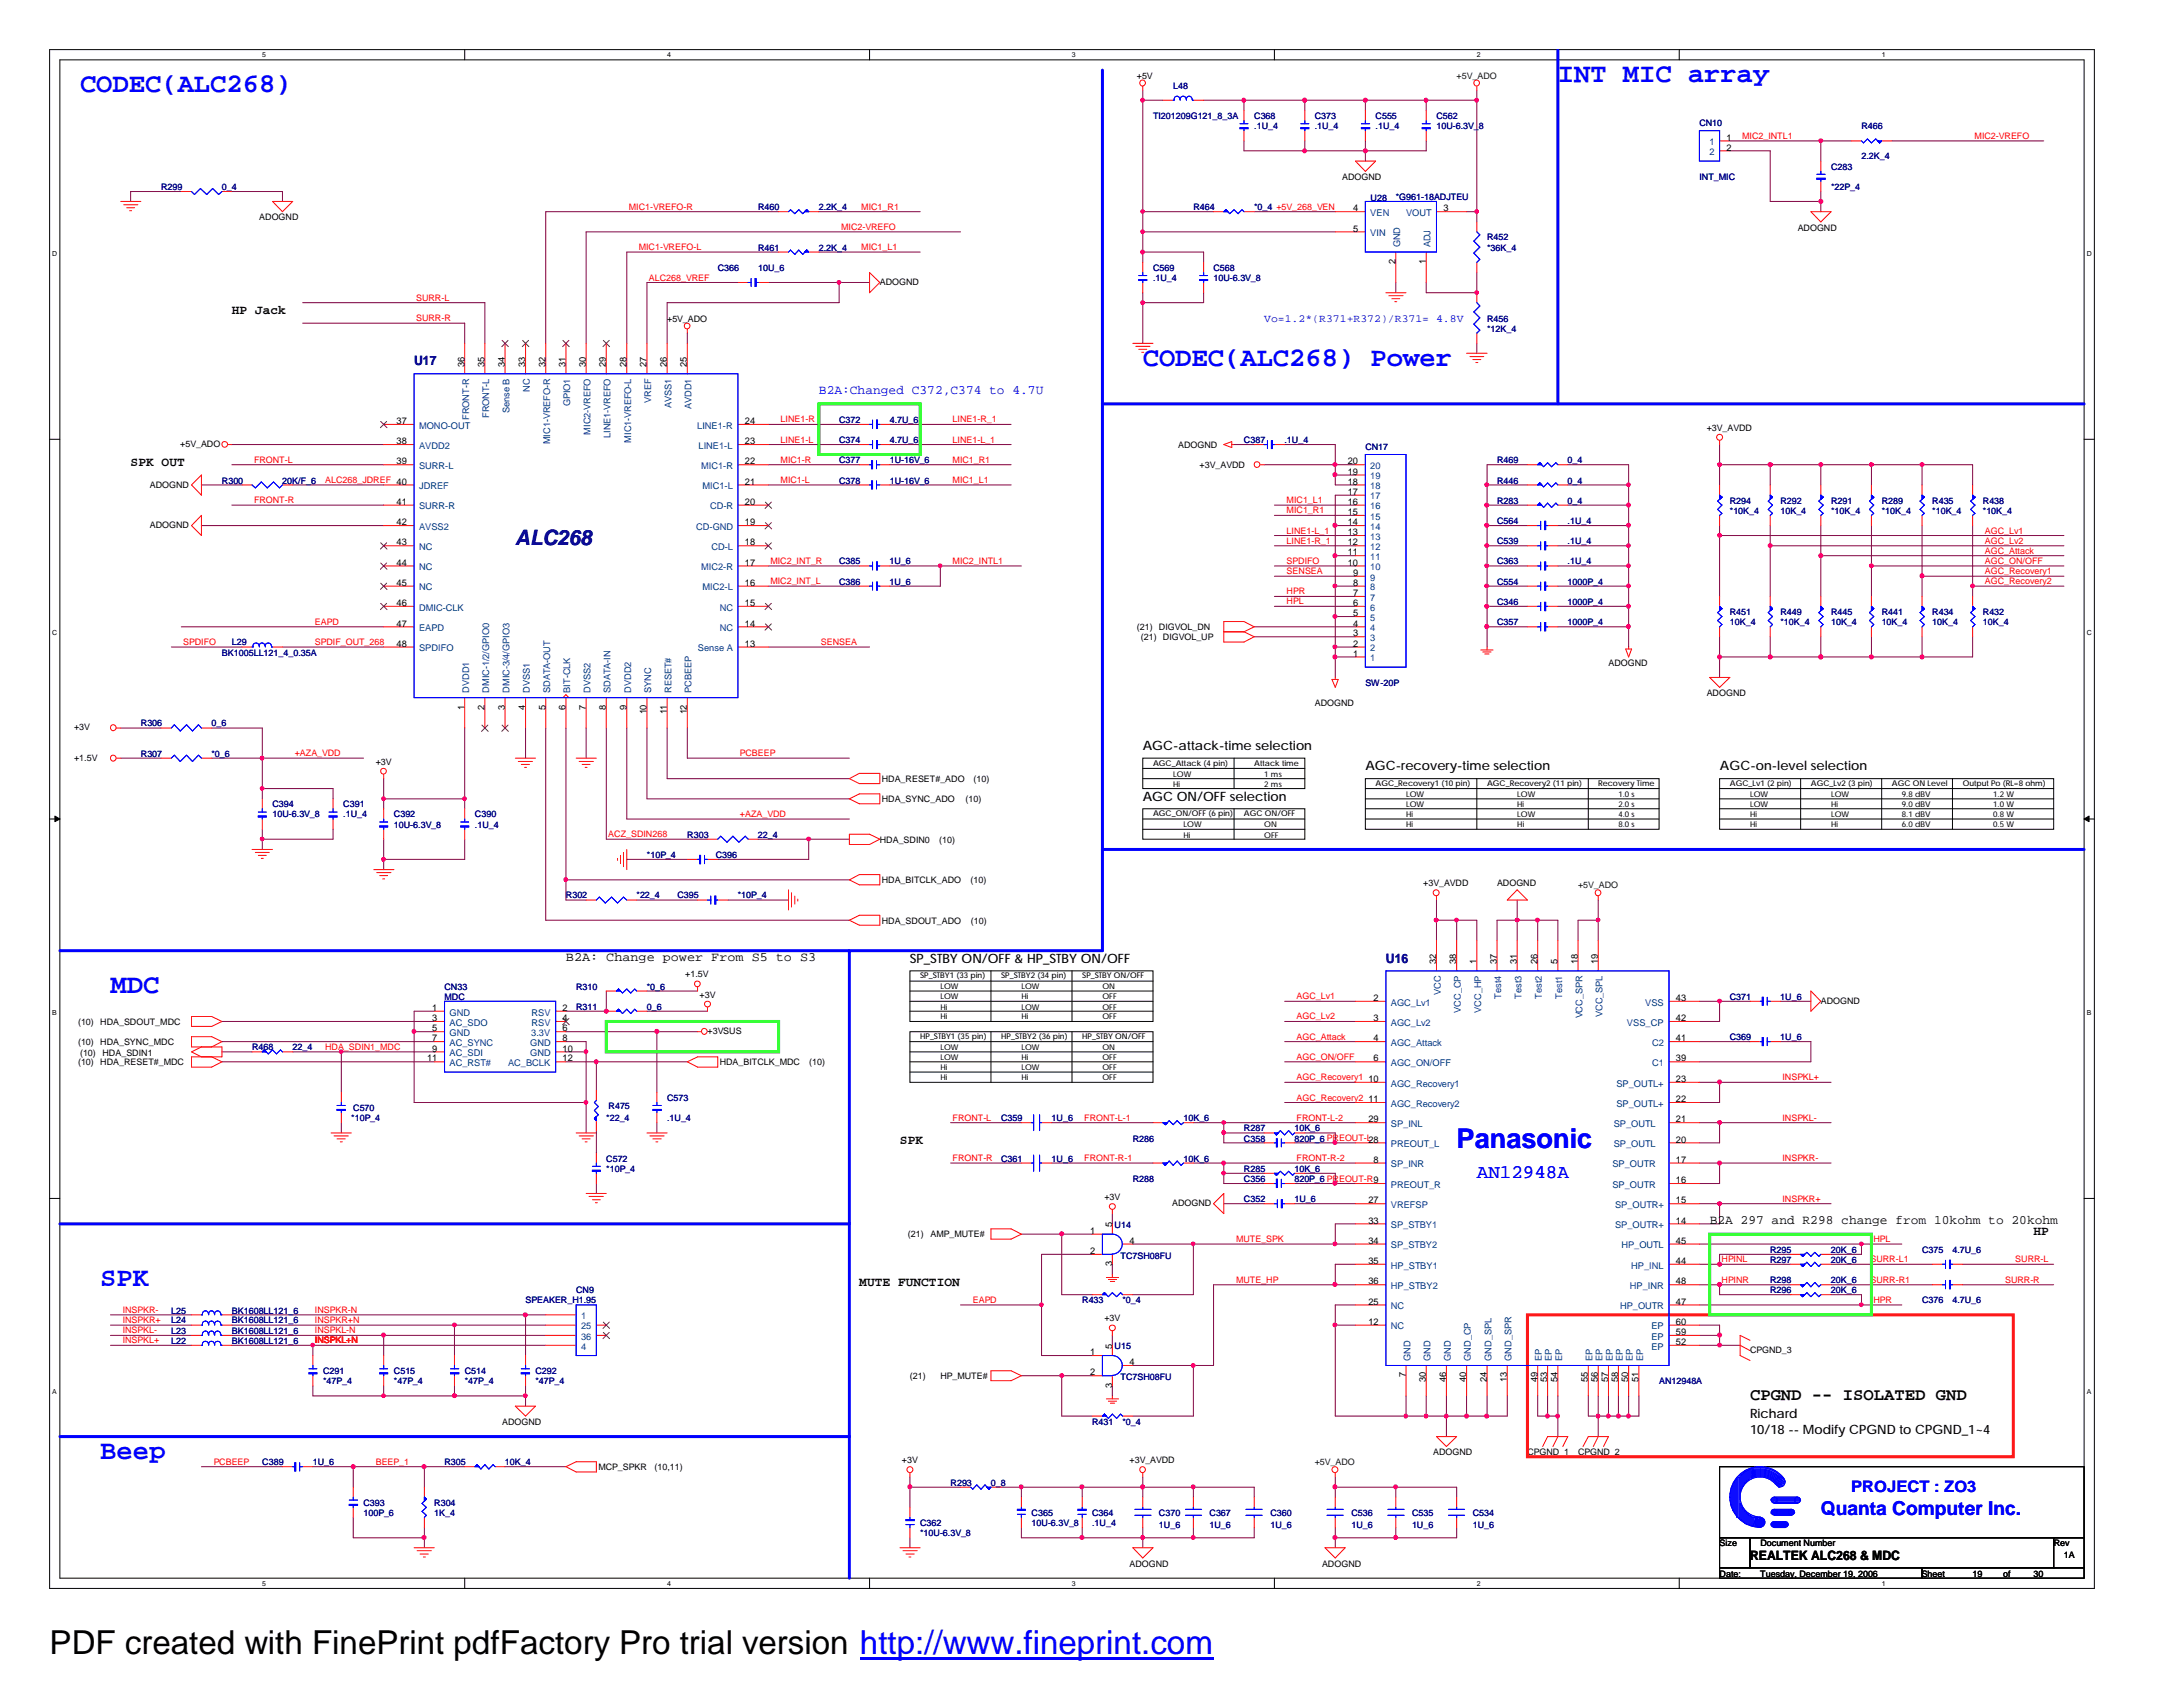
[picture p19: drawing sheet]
<svg xmlns="http://www.w3.org/2000/svg" width="279mm" height="216mm" viewBox="0 0 279 216" stroke-linecap="round" stroke-linejoin="round" font-family="sans-serif">
<defs><g id="words">
<text font-size="4.2" x="6.3" y="211.7">PDF created with FinePrint pdfFactory Pro trial version http://www.fineprint.com</text>
<g font-size="3.5" fill="#00f">
<text x="10.2" y="11.8">CODEC(ALC268)</text>
<text x="199.4" y="10.5">INT MIC array</text>
<text x="146.3" y="46.8">CODEC(ALC268) Power</text>
<text x="14.1" y="127.1">MDC</text>
<text x="186.4" y="146.9">Panasonic</text>
<text x="12.8" y="164.6">SPK</text>
<text x="12.8" y="186.7">Beep</text>
</g>
<text font-size="2.7" fill="#000080" x="66" y="69.8">ALC268</text>
<g font-size="2.5" fill="#00f">
<text x="189" y="150.8">AN12948A</text>
<text x="233" y="193.8">Quanta Computer Inc.</text>
</g>
<text font-size="2.2" x="224" y="179.2">CPGND -- ISOLATED GND</text>
<text font-size="2" fill="#00f" x="236.9" y="190.9">PROJECT : ZO3</text>
<g font-size="1.7">
<text x="29.7" y="40.2">HP Jack</text>
<text x="16.7" y="59.6">SPK OUT</text>
<text x="146.3" y="96">AGC-attack-time selection</text>
<text x="174.8" y="98.6">AGC-recovery-time selection</text>
<text x="220.1" y="98.6">AGC-on-level selection</text>
<text x="146.3" y="102.5">AGC ON/OFF selection</text>
<text x="72.4" y="123">B2A: Change power From S5 to S3</text>
<text x="116.5" y="123.2">SP_STBY ON/OFF &amp; HP_STBY ON/OFF</text>
<text x="115.2" y="146.4">SPK</text>
<text x="218.8" y="156.6">B2A 297 and R298 change from 10kohm to 20kohm</text>
<text x="260.3" y="158.1">HP</text>
<text x="110" y="164.5">MUTE FUNCTION</text>
<text x="224" y="181.5">Richard</text>
<text x="224" y="183.5">10/18 -- Modify CPGND to CPGND_1~4</text>
<text x="224" y="199.6">REALTEK ALC268 &amp; MDC</text>
</g>
<g font-size="1.7" fill="#000080">
<text x="53" y="46.7">U17</text>
<text x="177.4" y="123.2">U16</text>
</g>
<text font-size="1.7" fill="#00f" x="104.8" y="50.4">B2A:Changed C372,C374 to 4.7U</text>
<text font-size="1.4" fill="#00f" x="161.8" y="41.2">Vo=1.2*(R371+R372)/R371= 4.8V</text>
<g font-size="1.2">
<text x="221" y="18">1</text>
<text x="221" y="19.3">2</text>
<text x="173.2" y="27.1">4</text>
<text x="173.2" y="29.6">5</text>
<text x="184.7" y="27.1">3</text>
<text x="178.6" y="33.8" transform="rotate(-90 178.6 33.8)">2</text>
<text x="182.5" y="33.8" transform="rotate(-90 182.5 33.8)">1</text>
<text x="59.4" y="46.9" transform="rotate(-90 59.4 46.9)">36</text>
<text x="62" y="46.9" transform="rotate(-90 62 46.9)">35</text>
<text x="64.6" y="46.9" transform="rotate(-90 64.6 46.9)">34</text>
<text x="67.2" y="46.9" transform="rotate(-90 67.2 46.9)">33</text>
<text x="69.8" y="46.9" transform="rotate(-90 69.8 46.9)">32</text>
<text x="72.4" y="46.9" transform="rotate(-90 72.4 46.9)">31</text>
<text x="75" y="46.9" transform="rotate(-90 75 46.9)">30</text>
<text x="77.6" y="46.9" transform="rotate(-90 77.6 46.9)">29</text>
<text x="80.2" y="46.9" transform="rotate(-90 80.2 46.9)">28</text>
<text x="82.8" y="46.9" transform="rotate(-90 82.8 46.9)">27</text>
<text x="85.3" y="46.9" transform="rotate(-90 85.3 46.9)">26</text>
<text x="87.9" y="46.9" transform="rotate(-90 87.9 46.9)">25</text>
<text x="50.8" y="54.3">37</text>
<text x="50.8" y="56.9">38</text>
<text x="50.8" y="59.4">39</text>
<text x="95.3" y="59.4">22</text>
<text x="95.3" y="56.9">23</text>
<text x="95.3" y="54.3">24</text>
<text x="172.5" y="59.4">20</text>
<text x="50.8" y="64.6">41</text>
<text x="95.3" y="62">21</text>
<text x="95.3" y="64.6">20</text>
<text x="172.5" y="65.9">15</text>
<text x="172.5" y="64.6">16</text>
<text x="172.5" y="63.3">17</text>
<text x="172.5" y="62">18</text>
<text x="172.5" y="60.7">19</text>
<text x="50.8" y="67.2">42</text>
<text x="50.8" y="69.8">43</text>
<text x="95.3" y="69.8">18</text>
<text x="95.3" y="67.2">19</text>
<text x="172.5" y="71.1">11</text>
<text x="172.5" y="69.8">12</text>
<text x="172.5" y="68.5">13</text>
<text x="172.5" y="67.2">14</text>
<text x="50.8" y="72.4">44</text>
<text x="50.8" y="75">45</text>
<text x="50.8" y="77.6">46</text>
<text x="95.3" y="77.6">15</text>
<text x="95.3" y="75">16</text>
<text x="95.3" y="72.4">17</text>
<text x="172.5" y="72.4">10</text>
<text x="173.2" y="77.6">6</text>
<text x="173.2" y="76.3">7</text>
<text x="173.2" y="75">8</text>
<text x="173.2" y="73.7">9</text>
<text x="50.8" y="80.2">47</text>
<text x="50.8" y="82.8">48</text>
<text x="95.3" y="82.8">13</text>
<text x="95.3" y="80.2">14</text>
<text x="173.2" y="82.8">2</text>
<text x="173.2" y="81.4">3</text>
<text x="173.2" y="80.2">4</text>
<text x="173.2" y="78.9">5</text>
<text x="173.2" y="84">1</text>
<text x="59.4" y="90.8" transform="rotate(-90 59.4 90.8)">1</text>
<text x="62" y="90.8" transform="rotate(-90 62 90.8)">2</text>
<text x="64.6" y="90.8" transform="rotate(-90 64.6 90.8)">3</text>
<text x="67.2" y="90.8" transform="rotate(-90 67.2 90.8)">4</text>
<text x="69.8" y="90.8" transform="rotate(-90 69.8 90.8)">5</text>
<text x="72.4" y="90.8" transform="rotate(-90 72.4 90.8)">6</text>
<text x="75" y="90.8" transform="rotate(-90 75 90.8)">7</text>
<text x="77.6" y="90.8" transform="rotate(-90 77.6 90.8)">8</text>
<text x="80.2" y="90.8" transform="rotate(-90 80.2 90.8)">9</text>
<text x="82.8" y="91.4" transform="rotate(-90 82.8 91.4)">10</text>
<text x="85.3" y="91.4" transform="rotate(-90 85.3 91.4)">11</text>
<text x="87.9" y="91.4" transform="rotate(-90 87.9 91.4)">12</text>
<text x="183.8" y="123.4" transform="rotate(-90 183.8 123.4)">32</text>
<text x="186.4" y="123.4" transform="rotate(-90 186.4 123.4)">38</text>
<text x="189" y="123.4" transform="rotate(-90 189 123.4)">1</text>
<text x="191.6" y="123.4" transform="rotate(-90 191.6 123.4)">37</text>
<text x="194.1" y="123.4" transform="rotate(-90 194.1 123.4)">31</text>
<text x="196.8" y="123.4" transform="rotate(-90 196.8 123.4)">26</text>
<text x="199.3" y="123.4" transform="rotate(-90 199.3 123.4)">5</text>
<text x="201.9" y="123.4" transform="rotate(-90 201.9 123.4)">18</text>
<text x="204.5" y="123.4" transform="rotate(-90 204.5 123.4)">19</text>
<text x="55.3" y="129.4">1</text>
<text x="55.3" y="130.7">3</text>
<text x="55.3" y="132">5</text>
<text x="72" y="129.4">2</text>
<text x="72" y="130.7">4</text>
<text x="72" y="132">6</text>
<text x="175.8" y="128.1">2</text>
<text x="175.8" y="130.7">3</text>
<text x="214.5" y="128.1">43</text>
<text x="214.5" y="130.7">42</text>
<text x="54.7" y="135.8">11</text>
<text x="55.3" y="133.3">7</text>
<text x="55.3" y="134.6">9</text>
<text x="72" y="133.3">8</text>
<text x="72" y="134.6">10</text>
<text x="72" y="135.8">12</text>
<text x="175.8" y="133.3">4</text>
<text x="175.8" y="135.8">6</text>
<text x="214.5" y="135.8">39</text>
<text x="214.5" y="133.3">41</text>
<text x="175.1" y="138.5">10</text>
<text x="175.1" y="141.1">11</text>
<text x="175.1" y="143.6">29</text>
<text x="214.5" y="143.6">21</text>
<text x="214.5" y="141.1">22</text>
<text x="214.5" y="138.5">23</text>
<text x="175.8" y="148.8">8</text>
<text x="214.5" y="148.8">17</text>
<text x="214.5" y="146.2">20</text>
<text x="175.1" y="154">27</text>
<text x="214.5" y="151.4">16</text>
<text x="214.5" y="154">15</text>
<text x="139.5" y="157.9">1</text>
<text x="139.5" y="160.5">2</text>
<text x="142.3" y="157.1" transform="rotate(-90 142.3 157.1)">5</text>
<text x="144.6" y="159.2">4</text>
<text x="175.1" y="156.6">33</text>
<text x="175.1" y="159.2">34</text>
<text x="175.1" y="161.8">35</text>
<text x="214.5" y="159.2">45</text>
<text x="214.5" y="156.6">14</text>
<text x="214.5" y="161.8">44</text>
<text x="142.3" y="162.1" transform="rotate(-90 142.3 162.1)">3</text>
<text x="175.1" y="167">25</text>
<text x="175.1" y="164.4">36</text>
<text x="214.5" y="164.4">48</text>
<text x="214.5" y="167">47</text>
<text x="139.5" y="173.4">1</text>
<text x="142.3" y="172.6" transform="rotate(-90 142.3 172.6)">5</text>
<text x="175.1" y="169.5">12</text>
<text x="214.5" y="172.1">52</text>
<text x="214.5" y="170.9">59</text>
<text x="214.5" y="169.5">60</text>
<text x="139.5" y="176">2</text>
<text x="142.3" y="177.6" transform="rotate(-90 142.3 177.6)">3</text>
<text x="144.6" y="174.7">4</text>
<text x="179.9" y="176.3" transform="rotate(-90 179.9 176.3)">7</text>
<text x="182.5" y="176.9" transform="rotate(-90 182.5 176.9)">30</text>
<text x="185.1" y="176.9" transform="rotate(-90 185.1 176.9)">46</text>
<text x="187.7" y="176.9" transform="rotate(-90 187.7 176.9)">40</text>
<text x="190.3" y="176.9" transform="rotate(-90 190.3 176.9)">24</text>
<text x="192.9" y="176.9" transform="rotate(-90 192.9 176.9)">13</text>
<text x="196.8" y="176.9" transform="rotate(-90 196.8 176.9)">49</text>
<text x="198" y="176.9" transform="rotate(-90 198 176.9)">53</text>
<text x="199.3" y="176.9" transform="rotate(-90 199.3 176.9)">54</text>
<text x="203.2" y="176.9" transform="rotate(-90 203.2 176.9)">55</text>
<text x="204.5" y="176.9" transform="rotate(-90 204.5 176.9)">56</text>
<text x="205.8" y="176.9" transform="rotate(-90 205.8 176.9)">57</text>
<text x="207.1" y="176.9" transform="rotate(-90 207.1 176.9)">58</text>
<text x="208.4" y="176.9" transform="rotate(-90 208.4 176.9)">50</text>
<text x="209.7" y="176.9" transform="rotate(-90 209.7 176.9)">51</text>
</g>
<g font-size="1.2" fill="#004080">
<text x="218.8" y="18.6">1</text>
<text x="218.8" y="19.9">2</text>
<text x="175.4" y="27.6">VEN</text>
<text x="180" y="27.6">VOUT</text>
<text x="175.4" y="30.2">VIN</text>
<text x="179.2" y="31.6" transform="rotate(-90 179.2 31.6)">GND</text>
<text x="183.1" y="31.6" transform="rotate(-90 183.1 31.6)">ADJ</text>
<text x="60" y="53.7" transform="rotate(-90 60 53.7)">FRONT-R</text>
<text x="62.6" y="53.5" transform="rotate(-90 62.6 53.5)">FRONT-L</text>
<text x="65.2" y="52.8" transform="rotate(-90 65.2 52.8)">Sense B</text>
<text x="67.8" y="50.2" transform="rotate(-90 67.8 50.2)">NC</text>
<text x="73" y="52" transform="rotate(-90 73 52)">GPIO1</text>
<text x="83.4" y="51.6" transform="rotate(-90 83.4 51.6)">VREF</text>
<text x="85.9" y="52.2" transform="rotate(-90 85.9 52.2)">AVSS1</text>
<text x="88.5" y="52.3" transform="rotate(-90 88.5 52.3)">AVDD1</text>
<text x="53.6" y="54.9">MONO-OUT</text>
<text x="53.6" y="57.4">AVDD2</text>
<text x="70.4" y="56.9" transform="rotate(-90 70.4 56.9)">MIC1-VREFO-R</text>
<text x="75.6" y="55.6" transform="rotate(-90 75.6 55.6)">MIC2-VREFO</text>
<text x="78.1" y="56" transform="rotate(-90 78.1 56)">LINE1-VREFO</text>
<text x="80.8" y="56.6" transform="rotate(-90 80.8 56.6)">MIC1-VREFO-L</text>
<text x="89.2" y="54.9">LINE1-R</text>
<text x="89.4" y="57.4">LINE1-L</text>
<text x="53.6" y="60">SURR-L</text>
<text x="53.6" y="62.6">JDREF</text>
<text x="53.6" y="65.2">SURR-R</text>
<text x="89.7" y="60">MIC1-R</text>
<text x="89.9" y="62.6">MIC1-L</text>
<text x="90.9" y="65.2">CD-R</text>
<text x="175.4" y="65.2">16</text>
<text x="175.4" y="63.9">17</text>
<text x="175.4" y="62.6">18</text>
<text x="175.4" y="61.3">19</text>
<text x="175.4" y="60">20</text>
<text x="53.6" y="67.8">AVSS2</text>
<text x="53.6" y="70.4">NC</text>
<text x="89.1" y="67.8">CD-GND</text>
<text x="91.1" y="70.4">CD-L</text>
<text x="175.4" y="71.7">11</text>
<text x="175.4" y="70.4">12</text>
<text x="175.4" y="69.1">13</text>
<text x="175.4" y="67.8">14</text>
<text x="175.4" y="66.5">15</text>
<text x="53.6" y="73">NC</text>
<text x="53.6" y="75.6">NC</text>
<text x="89.7" y="73">MIC2-R</text>
<text x="89.9" y="75.6">MIC2-L</text>
<text x="175.4" y="76.9">7</text>
<text x="175.4" y="75.6">8</text>
<text x="175.4" y="74.3">9</text>
<text x="175.4" y="73">10</text>
<text x="53.6" y="78.1">DMIC-CLK</text>
<text x="53.6" y="80.8">EAPD</text>
<text x="53.6" y="83.4">SPDIFO</text>
<text x="89.3" y="83.4">Sense A</text>
<text x="92.1" y="80.8">NC</text>
<text x="92.1" y="78.1">NC</text>
<text x="175.4" y="83.4">2</text>
<text x="175.4" y="82">3</text>
<text x="175.4" y="80.8">4</text>
<text x="175.4" y="79.5">5</text>
<text x="175.4" y="78.1">6</text>
<text x="60" y="88.6" transform="rotate(-90 60 88.6)">DVDD1</text>
<text x="62.6" y="88.6" transform="rotate(-90 62.6 88.6)">DMIC-1/2/GPIO0</text>
<text x="65.2" y="88.6" transform="rotate(-90 65.2 88.6)">DMIC-3/4/GPIO3</text>
<text x="67.8" y="88.6" transform="rotate(-90 67.8 88.6)">DVSS1</text>
<text x="70.4" y="88.6" transform="rotate(-90 70.4 88.6)">SDATA-OUT</text>
<text x="73" y="88.6" transform="rotate(-90 73 88.6)">BIT-CLK</text>
<text x="75.6" y="88.6" transform="rotate(-90 75.6 88.6)">DVSS2</text>
<text x="78.1" y="88.6" transform="rotate(-90 78.1 88.6)">SDATA-IN</text>
<text x="80.8" y="88.6" transform="rotate(-90 80.8 88.6)">DVDD2</text>
<text x="83.4" y="88.6" transform="rotate(-90 83.4 88.6)">SYNC</text>
<text x="85.9" y="88.6" transform="rotate(-90 85.9 88.6)">RESET#</text>
<text x="88.5" y="88.6" transform="rotate(-90 88.5 88.6)">PCBEEP</text>
<text x="175.4" y="84.6">1</text>
<text x="57.5" y="130">GND</text>
<text x="57.5" y="131.3">AC_SDO</text>
<text x="68" y="130">RSV</text>
<text x="68" y="131.3">RSV</text>
<text x="178" y="128.7">AGC_Lv1</text>
<text x="178" y="131.3">AGC_Lv2</text>
<text x="184.4" y="127.3" transform="rotate(-90 184.4 127.3)">VCC</text>
<text x="187" y="129.6" transform="rotate(-90 187 129.6)">VCC_CP</text>
<text x="189.6" y="129.6" transform="rotate(-90 189.6 129.6)">VCC_HP</text>
<text x="192.2" y="127.8" transform="rotate(-90 192.2 127.8)">Test4</text>
<text x="194.7" y="127.8" transform="rotate(-90 194.7 127.8)">Test3</text>
<text x="197.4" y="127.8" transform="rotate(-90 197.4 127.8)">Test2</text>
<text x="199.9" y="127.8" transform="rotate(-90 199.9 127.8)">Test1</text>
<text x="202.5" y="130.3" transform="rotate(-90 202.5 130.3)">VCC_SPR</text>
<text x="205.1" y="130.1" transform="rotate(-90 205.1 130.1)">VCC_SPL</text>
<text x="208.2" y="131.3">VSS_CP</text>
<text x="210.6" y="128.7">VSS</text>
<text x="57.5" y="132.6">GND</text>
<text x="57.5" y="133.9">AC_SYNC</text>
<text x="57.5" y="135.2">AC_SDI</text>
<text x="57.5" y="136.4">AC_RST#</text>
<text x="65" y="136.4">AC_BCLK</text>
<text x="67.9" y="133.9">GND</text>
<text x="67.9" y="135.2">GND</text>
<text x="68" y="132.6">3.3V</text>
<text x="178" y="133.9">AGC_Attack</text>
<text x="178" y="136.4">AGC_ON/OFF</text>
<text x="211.5" y="136.4">C1</text>
<text x="211.5" y="133.9">C2</text>
<text x="178" y="139.1">AGC_Recovery1</text>
<text x="178" y="141.6">AGC_Recovery2</text>
<text x="206.9" y="141.6">SP_OUTL+</text>
<text x="206.9" y="139.1">SP_OUTL+</text>
<text x="178" y="149.4">SP_INR</text>
<text x="178" y="146.8">PREOUT_L</text>
<text x="178" y="144.2">SP_INL</text>
<text x="206.4" y="149.4">SP_OUTR</text>
<text x="206.5" y="146.8">SP_OUTL</text>
<text x="206.5" y="144.2">SP_OUTL</text>
<text x="178" y="152">PREOUT_R</text>
<text x="178" y="154.6">VREFSP</text>
<text x="206.4" y="152">SP_OUTR</text>
<text x="206.7" y="154.6">SP_OUTR+</text>
<text x="178" y="157.2">SP_STBY1</text>
<text x="178" y="159.8">SP_STBY2</text>
<text x="206.7" y="157.2">SP_OUTR+</text>
<text x="207.5" y="159.8">HP_OUTL</text>
<text x="178" y="167.6">NC</text>
<text x="178" y="162.3">HP_STBY1</text>
<text x="178" y="165">HP_STBY2</text>
<text x="207.3" y="167.6">HP_OUTR</text>
<text x="208.6" y="165">HP_INR</text>
<text x="208.8" y="162.3">HP_INL</text>
<text x="74.4" y="168.8">1</text>
<text x="74.4" y="170.1">25</text>
<text x="74.4" y="171.4">36</text>
<text x="74.4" y="172.7">4</text>
<text x="178" y="170.1">NC</text>
<text x="211.4" y="172.7">EP</text>
<text x="211.4" y="171.4">EP</text>
<text x="211.4" y="170.1">EP</text>
<text x="180.5" y="174.1" transform="rotate(-90 180.5 174.1)">GND</text>
<text x="183.1" y="174.1" transform="rotate(-90 183.1 174.1)">GND</text>
<text x="185.7" y="174.1" transform="rotate(-90 185.7 174.1)">GND</text>
<text x="188.3" y="174.1" transform="rotate(-90 188.3 174.1)">GND_CP</text>
<text x="190.9" y="174.1" transform="rotate(-90 190.9 174.1)">GND_SPL</text>
<text x="193.5" y="174.1" transform="rotate(-90 193.5 174.1)">GND_SPR</text>
<text x="197.4" y="174.1" transform="rotate(-90 197.4 174.1)">EP</text>
<text x="198.6" y="174.1" transform="rotate(-90 198.6 174.1)">EP</text>
<text x="199.9" y="174.1" transform="rotate(-90 199.9 174.1)">EP</text>
<text x="203.8" y="174.1" transform="rotate(-90 203.8 174.1)">EP</text>
<text x="205.1" y="174.1" transform="rotate(-90 205.1 174.1)">EP</text>
<text x="206.4" y="174.1" transform="rotate(-90 206.4 174.1)">EP</text>
<text x="207.7" y="174.1" transform="rotate(-90 207.7 174.1)">EP</text>
<text x="209" y="174.1" transform="rotate(-90 209 174.1)">EP</text>
<text x="210.3" y="174.1" transform="rotate(-90 210.3 174.1)">EP</text>
</g>
<g font-size="1.1">
<text x="145.5" y="10.1">+5V</text>
<text x="171.8" y="23">ADOGND</text>
<text x="33.2" y="28.2">ADOGND</text>
<text x="230.1" y="29.5">ADOGND</text>
<text x="85.4" y="41.1">+5V_ADO</text>
<text x="112.6" y="36.5">ADOGND</text>
<text x="23.1" y="57.2">+5V_ADO</text>
<text x="150.8" y="57.4">ADOGND</text>
<text x="153.5" y="59.9">+3V_AVDD</text>
<text x="218.4" y="55.1">+3V_AVDD</text>
<text x="19.2" y="62.4">ADOGND</text>
<text x="19.2" y="67.6">ADOGND</text>
<text x="145.5" y="80.6">(21)</text>
<text x="146" y="82">(21)</text>
<text x="148.3" y="80.6">DIGVOL_DN</text>
<text x="148.8" y="82">DIGVOL_UP</text>
<text x="205.9" y="85.2">ADOGND</text>
<text x="218.4" y="89.1">ADOGND</text>
<text x="9.5" y="93.5">+3V</text>
<text x="168.3" y="90.4">ADOGND</text>
<text x="9.5" y="97.4">+1.5V</text>
<text x="48.1" y="97.9">+3V</text>
<text x="112.9" y="100.1">HDA_RESET#_ADO</text>
<text x="124.6" y="100.1">(10)</text>
<text x="112.6" y="107.9">HDA_SDIN0</text>
<text x="112.9" y="102.7">HDA_SYNC_ADO</text>
<text x="120.2" y="107.9">(10)</text>
<text x="123.6" y="102.7">(10)</text>
<text x="112.9" y="113">HDA_BITCLK_ADO</text>
<text x="124.2" y="113">(10)</text>
<text x="182.2" y="113.4">+3V_AVDD</text>
<text x="191.6" y="113.4">ADOGND</text>
<text x="112.9" y="118.2">HDA_SDOUT_ADO</text>
<text x="124.2" y="118.2">(10)</text>
<text x="87.7" y="125.1">+1.5V</text>
<text x="10" y="131.2">(10)</text>
<text x="12.8" y="131.2">HDA_SDOUT_MDC</text>
<text x="89.5" y="127.7">+3V</text>
<text x="233" y="128.4">ADOGND</text>
<text x="10" y="133.8">(10)</text>
<text x="10" y="136.4">(10)</text>
<text x="10.2" y="135.1">(10)</text>
<text x="12.8" y="133.8">HDA_SYNC_MDC</text>
<text x="12.8" y="136.4">HDA_RESET#_MDC</text>
<text x="13.1" y="135.1">HDA_SDIN1</text>
<text x="90.6" y="132.3">+3VSUS</text>
<text x="92.1" y="136.4">HDA_BITCLK_MDC</text>
<text x="103.6" y="136.4">(10)</text>
<text x="141.4" y="153.6">+3V</text>
<text x="150" y="154.3">ADOGND</text>
<text x="116.2" y="158.4">(21)</text>
<text x="119.1" y="158.4">AMP_MUTE#</text>
<text x="141.4" y="169.1">+3V</text>
<text x="224" y="173.1">CPGND_3</text>
<text x="116.5" y="176.5">(21)</text>
<text x="120.4" y="176.5">HP_MUTE#</text>
<text x="64.3" y="182.3">ADOGND</text>
<text x="76.6" y="188.2">MCP_SPKR</text>
<text x="83.8" y="188.2">(10,11)</text>
<text x="115.4" y="187.3">+3V</text>
<text x="144.6" y="187.3">+3V_AVDD</text>
<text x="183.4" y="186.2">ADOGND</text>
<text x="195.5" y="186.2">CPGND_1</text>
<text x="202" y="186.2">CPGND_2</text>
<text x="220.1" y="197.9">Size</text>
<text x="225.3" y="197.9">Document Number</text>
<text x="262.9" y="197.9">Rev</text>
<text x="144.6" y="200.5">ADOGND</text>
<text x="169.2" y="200.5">ADOGND</text>
<text x="220.1" y="201.8">Date:</text>
<text x="225.3" y="201.8">Tuesday, December 19, 2006</text>
<text x="246" y="201.8">Sheet</text>
<text x="252.5" y="201.8">19</text>
<text x="256.4" y="201.8">of</text>
<text x="260.3" y="201.8">30</text>
<text x="264.2" y="199.4">1A</text>
</g>
<g font-size="1.1" fill="#000080">
<text x="150.2" y="11.3">L48</text>
<text x="147.6" y="15.2">TI201209G121_8_3A</text>
<text x="160.5" y="15.2">C368</text>
<text x="160.5" y="16.6">.1U_4</text>
<text x="168.3" y="15.2">C373</text>
<text x="168.3" y="16.6">.1U_4</text>
<text x="176.1" y="15.2">C555</text>
<text x="176.1" y="16.6">.1U_4</text>
<text x="183.9" y="15.2">C562</text>
<text x="183.9" y="16.6">10U-6.3V_8</text>
<text x="217.5" y="16.1">CN10</text>
<text x="238.3" y="16.6">R466</text>
<text x="217.5" y="23">INT_MIC</text>
<text x="234.4" y="21.7">C283</text>
<text x="238.3" y="20.4">2.2K_4</text>
<text x="20.6" y="24.3">R299</text>
<text x="28.4" y="24.3">0_4</text>
<text x="97" y="26.9">R460</text>
<text x="104.8" y="26.9">2.2K_4</text>
<text x="152.7" y="26.9">R464</text>
<text x="160.5" y="26.9">*0_4 +5V_268_VEN</text>
<text x="175.4" y="25.7">U28</text>
<text x="178.6" y="25.6">*G961-18ADJTEU</text>
<text x="234.4" y="24.3">*22P_4</text>
<text x="91.9" y="34.7">C366</text>
<text x="97" y="34.7">10U_6</text>
<text x="97" y="32.1">R461</text>
<text x="104.8" y="32.1">2.2K_4</text>
<text x="147.6" y="34.7">C569</text>
<text x="147.6" y="36">.1U_4</text>
<text x="155.3" y="34.7">C568</text>
<text x="155.3" y="36">10U-6.3V_8</text>
<text x="190.3" y="30.8">R452</text>
<text x="190.3" y="32.1">*36K_4</text>
<text x="190.3" y="41.1">R456</text>
<text x="190.3" y="42.5">*12K_4</text>
<text x="107.4" y="59.3">C377</text>
<text x="107.4" y="56.7">C374</text>
<text x="107.4" y="54.1">C372</text>
<text x="113.9" y="59.3">1U-16V_6</text>
<text x="113.9" y="56.7">4.7U_6</text>
<text x="113.9" y="54.1">4.7U_6</text>
<text x="159.2" y="56.7">C387</text>
<text x="164.4" y="56.7">.1U_4</text>
<text x="174.8" y="57.6">CN17</text>
<text x="191.6" y="59.3">R469</text>
<text x="200.6" y="59.3">0_4</text>
<text x="28.4" y="61.9">R300</text>
<text x="36.1" y="61.9">20K/F_6</text>
<text x="107.4" y="61.9">C378</text>
<text x="113.9" y="61.9">1U-16V_6</text>
<text x="191.6" y="64.5">R283</text>
<text x="191.6" y="61.9">R446</text>
<text x="200.6" y="64.5">0_4</text>
<text x="200.6" y="61.9">0_4</text>
<text x="221.4" y="64.5">R294</text>
<text x="221.4" y="65.7">*10K_4</text>
<text x="227.9" y="64.5">R292</text>
<text x="227.9" y="65.7">10K_4</text>
<text x="234.4" y="64.5">R291</text>
<text x="234.4" y="65.7">*10K_4</text>
<text x="240.8" y="64.5">R289</text>
<text x="240.8" y="65.7">*10K_4</text>
<text x="247.3" y="64.5">R435</text>
<text x="247.3" y="65.7">*10K_4</text>
<text x="253.8" y="64.5">R438</text>
<text x="253.8" y="65.7">*10K_4</text>
<text x="191.6" y="67.1">C564</text>
<text x="191.6" y="69.6">C539</text>
<text x="200.6" y="67.1">.1U_4</text>
<text x="200.6" y="69.6">.1U_4</text>
<text x="107.4" y="72.2">C385</text>
<text x="107.4" y="74.8">C386</text>
<text x="113.9" y="72.2">1U_6</text>
<text x="113.9" y="74.8">1U_6</text>
<text x="191.6" y="74.8">C554</text>
<text x="191.6" y="77.4">C346</text>
<text x="191.6" y="72.2">C363</text>
<text x="200.6" y="74.8">1000P_4</text>
<text x="200.6" y="77.4">1000P_4</text>
<text x="200.6" y="72.2">.1U_4</text>
<text x="28.4" y="83.9">BK1005LL121_4_0.35A</text>
<text x="29.7" y="82.6">L29</text>
<text x="191.6" y="80">C357</text>
<text x="200.6" y="80">1000P_4</text>
<text x="221.4" y="78.7">R451</text>
<text x="221.4" y="80">10K_4</text>
<text x="227.9" y="78.7">R449</text>
<text x="227.9" y="80">*10K_4</text>
<text x="234.4" y="78.7">R445</text>
<text x="234.4" y="80">10K_4</text>
<text x="240.8" y="78.7">R441</text>
<text x="240.8" y="80">10K_4</text>
<text x="247.3" y="78.7">R434</text>
<text x="247.3" y="80">10K_4</text>
<text x="253.8" y="78.7">R432</text>
<text x="253.8" y="80">10K_4</text>
<text x="174.8" y="87.8">SW-20P</text>
<text x="18" y="93">R306</text>
<text x="27.1" y="93">0_6</text>
<text x="18" y="96.9">R307</text>
<text x="27.1" y="96.9">*0_6</text>
<text x="34.9" y="103.3">C394</text>
<text x="34.9" y="104.6">10U-6.3V_8</text>
<text x="43.9" y="103.3">C391</text>
<text x="43.9" y="104.6">.1U_4</text>
<text x="50.4" y="104.6">C392</text>
<text x="50.4" y="105.9">10U-6.3V_8</text>
<text x="60.8" y="104.6">C390</text>
<text x="60.8" y="105.9">.1U_4</text>
<text x="88" y="107.2">R303</text>
<text x="97" y="107.2">22_4</text>
<text x="82.8" y="109.8">*10P_4</text>
<text x="91.6" y="109.8">C396</text>
<text x="72.4" y="115">R302</text>
<text x="81.5" y="115">*22_4</text>
<text x="86.7" y="115">C395</text>
<text x="94.4" y="115">*10P_4</text>
<text x="56.9" y="126.7">CN33</text>
<text x="56.9" y="127.9">MDC</text>
<text x="73.7" y="126.7">R310</text>
<text x="73.7" y="129.2">R311</text>
<text x="82.8" y="126.7">*0_6</text>
<text x="82.8" y="129.2">0_6</text>
<text x="221.4" y="127.9">C371</text>
<text x="227.9" y="127.9">1U_6</text>
<text x="32.3" y="134.4">R468</text>
<text x="37.4" y="134.4">22_4</text>
<text x="221.4" y="133.1">C369</text>
<text x="227.9" y="133.1">1U_6</text>
<text x="45" y="143.5">*10P_4</text>
<text x="45.2" y="142.2">C570</text>
<text x="77.6" y="143.5">*22_4</text>
<text x="77.9" y="141.9">R475</text>
<text x="85.4" y="140.9">C573</text>
<text x="85.4" y="143.5">.1U_4</text>
<text x="128.1" y="143.5">C359</text>
<text x="134.6" y="143.5">1U_6</text>
<text x="151.5" y="143.5">10K_6</text>
<text x="77.6" y="148.7">C572</text>
<text x="77.6" y="149.9">*10P_4</text>
<text x="128.1" y="148.7">C361</text>
<text x="134.6" y="148.7">1U_6</text>
<text x="145" y="146.1">R286</text>
<text x="151.5" y="148.7">10K_6</text>
<text x="159.2" y="144.8">R287</text>
<text x="159.2" y="146.1">C358</text>
<text x="159.2" y="149.9">R285</text>
<text x="165.7" y="144.8">10K_6</text>
<text x="165.7" y="146.1">820P_6 PREOUT-L28</text>
<text x="165.7" y="149.9">10K_6</text>
<text x="145" y="151.3">R288</text>
<text x="159.2" y="153.8">C352</text>
<text x="159.2" y="151.3">C356</text>
<text x="165.7" y="153.8">1U_6</text>
<text x="165.7" y="151.3">820P_6 PREOUT-R9</text>
<text x="142.7" y="157.1">U14</text>
<text x="143.4" y="161.1">TC7SH08FU</text>
<text x="226.6" y="160.3">R295</text>
<text x="226.6" y="161.6">R297</text>
<text x="234.3" y="160.3">20K_6</text>
<text x="234.3" y="161.6">20K_6</text>
<text x="246" y="160.3">C375</text>
<text x="249.9" y="160.3">4.7U_6</text>
<text x="67.3" y="166.8">SPEAKER_H1.95</text>
<text x="73.7" y="165.5">CN9</text>
<text x="138.5" y="166.8">R433</text>
<text x="143.7" y="166.8">*0_4</text>
<text x="226.6" y="164.2">R298</text>
<text x="226.6" y="165.5">R296</text>
<text x="234.3" y="164.2">20K_6</text>
<text x="234.3" y="165.5">20K_6</text>
<text x="246" y="166.8">C376</text>
<text x="249.9" y="166.8">4.7U_6</text>
<text x="21.9" y="172">L22</text>
<text x="21.9" y="169.4">L24</text>
<text x="21.9" y="170.7">L23</text>
<text x="21.9" y="168.1">L25</text>
<text x="29.7" y="172">BK1608LL121_6</text>
<text x="29.7" y="169.4">BK1608LL121_6</text>
<text x="29.7" y="170.7">BK1608LL121_6</text>
<text x="29.7" y="168.1">BK1608LL121_6</text>
<text x="142.7" y="172.6">U15</text>
<text x="41.4" y="175.9">C291</text>
<text x="41.4" y="177.2">*47P_4</text>
<text x="50.4" y="175.9">C515</text>
<text x="50.4" y="177.2">*47P_4</text>
<text x="59.5" y="175.9">C514</text>
<text x="59.5" y="177.2">*47P_4</text>
<text x="68.5" y="175.9">C292</text>
<text x="68.5" y="177.2">*47P_4</text>
<text x="143.4" y="176.7">TC7SH08FU</text>
<text x="212.3" y="177.2">AN12948A</text>
<text x="139.8" y="182.3">R431</text>
<text x="143.7" y="182.3">*0_4</text>
<text x="33.6" y="187.5">C389</text>
<text x="40" y="187.5">1U_6</text>
<text x="56.9" y="187.5">R305</text>
<text x="64.6" y="187.5">10K_4</text>
<text x="121.7" y="190.1">R293</text>
<text x="126.8" y="190.1">0_8</text>
<text x="46.5" y="192.7">C393</text>
<text x="46.5" y="194">100P_6</text>
<text x="55.6" y="192.7">R304</text>
<text x="55.6" y="194">1K_4</text>
<text x="117.8" y="195.3">C362</text>
<text x="117.8" y="196.6">*10U-6.3V_8</text>
<text x="132" y="194">C365</text>
<text x="132" y="195.3">10U-6.3V_8</text>
<text x="139.8" y="194">C364</text>
<text x="139.8" y="195.3">.1U_4</text>
<text x="148.3" y="194">C370</text>
<text x="148.3" y="195.6">1U_6</text>
<text x="154.8" y="194">C367</text>
<text x="154.8" y="195.6">1U_6</text>
<text x="162.6" y="194">C360</text>
<text x="162.6" y="195.6">1U_6</text>
<text x="173" y="194">C536</text>
<text x="173" y="195.6">1U_6</text>
<text x="180.7" y="194">C535</text>
<text x="180.7" y="195.6">1U_6</text>
<text x="188.5" y="194">C534</text>
<text x="188.5" y="195.6">1U_6</text>
</g>
<g font-size="1.1" fill="#004000">
<text x="186.4" y="10.1">+5V_ADO</text>
<text x="202" y="113.7">+5V_ADO</text>
<text x="168.3" y="187.5">+5V_ADO</text>
</g>
<g font-size="1.1" fill="#f00">
<text x="223" y="17.8">MIC2_INTL1</text>
<text x="252.7" y="17.8">MIC2-VREFO</text>
<text x="80.5" y="26.8">MIC1-VREFO-R</text>
<text x="107.7" y="29.4">MIC2-VREFO</text>
<text x="110.2" y="26.8">MIC1_R1</text>
<text x="81.7" y="32">MIC1-VREFO-L</text>
<text x="83.1" y="35.9">ALC268_VREF</text>
<text x="110.2" y="32">MIC1_L1</text>
<text x="53.3" y="41.1">SURR-R</text>
<text x="53.3" y="38.5">SURR-L</text>
<text x="32.5" y="59.2">FRONT-L</text>
<text x="99.9" y="59.2">MIC1-R</text>
<text x="99.9" y="56.6">LINE1-L</text>
<text x="99.9" y="54.1">LINE1-R</text>
<text x="121.9" y="59.2">MIC1_R1</text>
<text x="121.9" y="54.1">LINE1-R_1</text>
<text x="121.9" y="56.6">LINE1-L_1</text>
<text x="32.5" y="64.4">FRONT-R</text>
<text x="41.6" y="61.8">ALC268_JDREF 40</text>
<text x="99.9" y="61.8">MIC1-L</text>
<text x="121.9" y="61.8">MIC1_L1</text>
<text x="164.7" y="65.7">MIC1_R1</text>
<text x="164.7" y="64.4">MIC1_L1</text>
<text x="164.7" y="69.6">LINE1-R_1</text>
<text x="164.7" y="68.3">LINE1-L_1</text>
<text x="254" y="68.3">AGC_Lv1</text>
<text x="254" y="70.9">AGC_Attack</text>
<text x="254" y="69.6">AGC_Lv2</text>
<text x="98.6" y="74.8">MIC2_INT_L</text>
<text x="98.6" y="72.2">MIC2_INT_R</text>
<text x="121.9" y="72.2">MIC2_INTL1</text>
<text x="164.7" y="77.3">HPL</text>
<text x="164.7" y="76.1">HPR</text>
<text x="164.7" y="72.2">SPDIFO</text>
<text x="164.7" y="73.5">SENSEA</text>
<text x="254" y="72.2">AGC_ON/OFF</text>
<text x="254" y="73.5">AGC_Recovery1</text>
<text x="254" y="74.8">AGC_Recovery2</text>
<text x="23.5" y="82.5">SPDIFO</text>
<text x="40.3" y="80">EAPD</text>
<text x="40.3" y="82.5">SPDIF_OUT_268</text>
<text x="105.1" y="82.5">SENSEA</text>
<text x="37.7" y="96.8">+AZA_VDD</text>
<text x="94.7" y="96.8">PCBEEP</text>
<text x="77.9" y="107.1">ACZ_SDIN268</text>
<text x="94.7" y="104.6">+AZA_VDD</text>
<text x="165.9" y="127.9">AGC_Lv1</text>
<text x="165.9" y="130.5">AGC_Lv2</text>
<text x="41.6" y="134.4">HDA_SDIN1_MDC</text>
<text x="165.9" y="133.1">AGC_Attack</text>
<text x="165.9" y="135.6">AGC_ON/OFF</text>
<text x="121.9" y="143.4">FRONT-L</text>
<text x="138.8" y="143.4">FRONT-L-1</text>
<text x="165.9" y="143.4">FRONT-L-2</text>
<text x="165.9" y="138.3">AGC_Recovery1</text>
<text x="165.9" y="140.8">AGC_Recovery2</text>
<text x="228.1" y="138.3">INSPKL+</text>
<text x="228.1" y="143.4">INSPKL-</text>
<text x="121.9" y="148.6">FRONT-R</text>
<text x="138.8" y="148.6">FRONT-R-1</text>
<text x="165.9" y="148.6">FRONT-R-2</text>
<text x="228.1" y="148.6">INSPKR-</text>
<text x="228.1" y="153.8">INSPKR+</text>
<text x="158.2" y="159">MUTE_SPK</text>
<text x="220.3" y="161.5">HPINL</text>
<text x="239.4" y="161.5">SURR-L1</text>
<text x="239.8" y="159">HPL</text>
<text x="257.9" y="161.5">SURR-L</text>
<text x="124.5" y="166.8">EAPD</text>
<text x="158.2" y="164.2">MUTE_HP</text>
<text x="220.3" y="164.2">HPINR</text>
<text x="239.4" y="164.2">SURR-R1</text>
<text x="239.8" y="166.8">HPR</text>
<text x="256.6" y="164.2">SURR-R</text>
<text x="15.7" y="168">INSPKR-</text>
<text x="15.7" y="171.9">INSPKL+</text>
<text x="15.7" y="169.3">INSPKR+</text>
<text x="15.7" y="170.6">INSPKL-</text>
<text x="40.3" y="171.9">INSPKL+N</text>
<text x="40.3" y="170.6">INSPKL-N</text>
<text x="40.3" y="169.3">INSPKR+N</text>
<text x="40.3" y="168">INSPKR-N</text>
<text x="27.3" y="187.5">PCBEEP</text>
<text x="48.1" y="187.5">BEEP_1</text>
</g>
<g font-size="1">
<text x="147.6" y="98">AGC_Attack (4 pin)</text>
<text x="150.2" y="99.4">LOW</text>
<text x="150.2" y="100.7">Hi</text>
<text x="160.5" y="98">Attack time</text>
<text x="161.8" y="99.4">1 ms</text>
<text x="161.8" y="100.7">2 ms</text>
<text x="176.1" y="100.6">AGC_Recovery1 (10 pin)</text>
<text x="180" y="102">LOW</text>
<text x="190.3" y="100.6">AGC_Recovery2 (11 pin)</text>
<text x="194.2" y="102">LOW</text>
<text x="204.6" y="100.6">Recovery Time</text>
<text x="207.1" y="102">1.0 s</text>
<text x="221.4" y="100.6">AGC_Lv1 (2 pin)</text>
<text x="224" y="102">LOW</text>
<text x="231.8" y="100.6">AGC_Lv2 (3 pin)</text>
<text x="234.4" y="102">LOW</text>
<text x="242.1" y="100.6">AGC ON Level</text>
<text x="243.4" y="102">9.8 dBV</text>
<text x="251.2" y="100.6">Output Po (RL=8 ohm)</text>
<text x="255.1" y="102">1.2 W</text>
<text x="147.6" y="104.5">AGC_ON/OFF (6 pin)</text>
<text x="151.5" y="105.9">LOW</text>
<text x="151.5" y="107.2">Hi</text>
<text x="159.2" y="104.5">AGC ON/OFF</text>
<text x="161.8" y="105.9">ON</text>
<text x="161.8" y="107.2">OFF</text>
<text x="180" y="104.6">Hi</text>
<text x="180" y="105.9">Hi</text>
<text x="180" y="103.3">LOW</text>
<text x="194.2" y="104.6">LOW</text>
<text x="194.2" y="103.3">Hi</text>
<text x="194.2" y="105.9">Hi</text>
<text x="207.1" y="103.3">2.0 s</text>
<text x="207.1" y="104.6">4.0 s</text>
<text x="207.1" y="105.9">8.0 s</text>
<text x="224" y="103.3">LOW</text>
<text x="224" y="105.9">Hi</text>
<text x="224" y="104.6">Hi</text>
<text x="234.4" y="103.3">Hi</text>
<text x="234.4" y="104.6">LOW</text>
<text x="234.4" y="105.9">Hi</text>
<text x="243.4" y="103.3">9.0 dBV</text>
<text x="243.4" y="104.6">8.1 dBV</text>
<text x="243.4" y="105.9">6.0 dBV</text>
<text x="255.1" y="103.3">1.0 W</text>
<text x="255.1" y="104.6">0.8 W</text>
<text x="255.1" y="105.9">0.5 W</text>
<text x="117.8" y="125.2">SP_STBY1 (33 pin)</text>
<text x="128.1" y="125.2">SP_STBY2 (34 pin)</text>
<text x="138.5" y="125.2">SP_STBY ON/OFF</text>
<text x="120.4" y="126.6">LOW</text>
<text x="120.4" y="127.9">LOW</text>
<text x="120.4" y="129.2">Hi</text>
<text x="120.4" y="130.5">Hi</text>
<text x="130.7" y="126.6">LOW</text>
<text x="130.7" y="129.2">LOW</text>
<text x="130.7" y="127.9">Hi</text>
<text x="130.7" y="130.5">Hi</text>
<text x="141.1" y="126.6">ON</text>
<text x="141.1" y="127.9">OFF</text>
<text x="141.1" y="129.2">OFF</text>
<text x="141.1" y="130.5">OFF</text>
<text x="117.8" y="133">HP_STBY1 (35 pin)</text>
<text x="120.4" y="134.4">LOW</text>
<text x="120.4" y="135.7">LOW</text>
<text x="120.4" y="136.9">Hi</text>
<text x="128.1" y="133">HP_STBY2 (36 pin)</text>
<text x="130.7" y="134.4">LOW</text>
<text x="130.7" y="136.9">LOW</text>
<text x="130.7" y="135.7">Hi</text>
<text x="138.5" y="133">HP_STBY ON/OFF</text>
<text x="141.1" y="134.4">ON</text>
<text x="141.1" y="135.7">OFF</text>
<text x="141.1" y="136.9">OFF</text>
<text x="120.4" y="138.3">Hi</text>
<text x="130.7" y="138.3">Hi</text>
<text x="141.1" y="138.3">OFF</text>
</g>
<g font-size=".9">
<text x="33.6" y="7.3">5</text>
<text x="85.4" y="7.3">4</text>
<text x="137.2" y="7.3">3</text>
<text x="189" y="7.3">2</text>
<text x="240.8" y="7.3">1</text>
<text x="6.7" y="32.7">D</text>
<text x="267.1" y="32.7">D</text>
<text x="6.7" y="81.3">C</text>
<text x="267.1" y="81.3">C</text>
<text x="6.7" y="129.9">B</text>
<text x="267.1" y="129.9">B</text>
<text x="6.7" y="178.4">A</text>
<text x="267.1" y="178.4">A</text>
<text x="33.6" y="202.9">5</text>
<text x="85.4" y="202.9">4</text>
<text x="137.2" y="202.9">3</text>
<text x="189" y="202.9">2</text>
<text x="240.8" y="202.9">1</text>
</g>
</g></defs>
<g fill="none" stroke="#000" stroke-width=".13">
<path d="M6.3 6.3h261.8v197h-261.8zM7.7 7.7h259v194.3h-259zM59.5 6.3v1.4M111.3 6.3v1.4M163.1 6.3v1.4M214.9 6.3v1.4M6.3 56.2h1.4M266.7 56.2h1.4M146.3 97h20.7v3.9h-20.7zM146.3 98.3h20.7M146.3 99.7h20.7M157.9 97v3.9"/>
<path d="M174.8 99.7h37.5v6.4h-37.5zM189 99.7v6.4M203.3 99.7v6.4M220.1 99.7h42.7v6.4h-42.7zM230.5 99.7v6.4M240.8 99.7v6.4M249.9 99.7v6.4M6.3 104.8h1.4M146.3 103.5h20.7v3.9h-20.7zM146.3 104.8h20.7M146.3 106.1h20.7M157.9 103.5v3.9"/>
<path d="M174.8 104.8h37.5M174.8 102.2h37.5M174.8 100.9h37.5M174.8 103.5h37.5M220.1 104.8h42.7M220.1 102.2h42.7M220.1 100.9h42.7M220.1 103.5h42.7M266.7 104.8h1.4M116.5 132h31.1v6.5h-31.1zM116.5 124.2h31.1v6.5h-31.1zM116.5 133.3h31.1"/>
<path d="M116.5 134.6h31.1M116.5 135.9h31.1M116.5 137.2h31.1M116.5 125.6h31.1M116.5 126.8h31.1M116.5 128.1h31.1M116.5 129.4h31.1M126.8 124.2v6.5M126.8 132v6.5M137.2 124.2v6.5M137.2 132v6.5M6.3 153.4h1.4"/>
<path d="M266.7 153.4h1.4M220.1 187.7h46.6v9.1h-46.6zM220.1 196.8h3.9v3.9h-3.9zM224 196.8h38.8v3.9h-38.8zM262.8 196.8h3.9v3.9h-3.9zM59.5 202v1.3M111.3 202v1.3M163.1 202v1.3M214.9 202v1.3M220.1 200.7h25.9v1.3h-25.9zM246 200.7h20.7v1.3h-20.7z"/>
</g>
<g fill="#000" stroke="#000" stroke-width=".13">
<path d="M7 104.4l.7 .4-.7 .4z" fill-rule="evenodd"/>
<path d="M266.7 104.8l.7-.4v.8z" fill-rule="evenodd"/>
</g>
<g fill="none" stroke="#800040" stroke-width=".13">
<path d="M146.3 11.6v22M146.3 12.8h2.5M154.1 12.8h34.9M159.2 18v1.3h23.3v-1.3M159.2 12.8v1.3M167 12.8v1.3M167 18v1.3M174.8 12.8v1.3M174.8 18v2.6M182.5 12.8v1.3M189 11.6v16.8M221.4 19.3h5.2v6.5h6.4"/>
<path d="M221.4 18h15.5M233 18v2.6M242.1 18h19.5M23.2 24.5h-6.5v1.3M29.7 24.5h6.5v1.3M38.7 38.7h23.4v5.2M94.4 36.2h-11.6v7.7M98.3 36.2h13M99.7 32.3h-19.5v11.6M99.7 27.1h-29.9v16.8M104.8 32.3h13M104.8 27.1h13"/>
<path d="M107.4 36.2v2.5h-22v5.2M122.9 29.7h-47.9v14.2M146.3 29.7h24.6M146.3 32.3h7.8v1.3M146.3 27.1h9M146.3 37.5v6.4M154.1 37.5v1.2h-7.8M160.5 27.1h10.4M178.6 36.2v1.3M187.7 27.1h1.3M189 34.9v2.6h-6.5v-1.3M233 24.5v2.6"/>
<path d="M29.7 56.9h19.4M29.7 59.5h19.4M38.7 41.4h20.8v2.5M88 42.6v1.3M98.3 56.9h11.7M98.3 59.5h11.7M98.3 54.3h11.7M113.9 56.9h15.5M113.9 59.5h15.5M113.9 54.3h15.5M157.9 56.9h2.6M161.8 59.5h11.7"/>
<path d="M164.4 56.9h6.5v5.2h2.6M189 43.9v1.3M195.5 59.5h-5.2v23.3M200.7 59.5h7.7v23.3M220.1 59.5h32.4v2.6M220.1 56.9v5.2M226.6 59.5v2.6M233 59.5v2.6M239.5 59.5v2.6M246 59.5v2.6M25.8 62.1h5.2M25.8 67.3h23.3"/>
<path d="M29.7 64.6h19.4M37.5 62.1h11.6M98.3 62.1h11.7M98.3 75h11.7M98.3 72.4h11.7M113.9 62.1h15.5M113.9 72.4h16.8M120.4 72.4v2.6h-6.5M163.1 72.4h10.4M163.1 68.5h10.4M163.1 69.8h10.4M163.1 73.7h10.4"/>
<path d="M163.1 64.6h10.4M163.1 77.6h10.4M163.1 76.3h10.4M163.1 66h10.4M170.9 67.3h2.6M170.9 75h2.6M170.9 71.1h2.6M170.9 78.9h2.6M170.9 60.8h2.6M173.5 63.4h-2.6v23.3M190.3 62.1h5.2M190.3 67.3h5.2"/>
<path d="M190.3 75h5.2M190.3 72.4h5.2M190.3 69.8h5.2M190.3 64.6h5.2M190.3 77.6h5.2M199.4 67.3h9M199.4 75h9M199.4 72.4h9M199.4 69.8h9M199.4 77.6h9M200.7 62.1h7.7M200.7 64.6h7.7"/>
<path d="M220.1 67.3v9M220.1 68.5h44.1M226.6 67.3v9M226.6 69.8h37.6M233 71.1h31.2M233 67.3v9M239.5 72.4h24.7M239.5 67.3v9M246 67.3v9M246 73.7h18.2M252.5 75h11.7M252.5 67.3v9"/>
<path d="M15.5 97h5.1M15.5 93.2h5.1M21.9 82.8h9.1M23.2 80.2h25.9M27.1 97h19.4M27.1 93.2h6.5v9M36.2 82.8h12.9M49.1 99.7v3.8M59.5 93.2v10.3M67.3 93.2v3.8M69.8 93.2v24.6h38.9M72.4 93.2v22h2.6"/>
<path d="M75 93.2v3.8M77.6 93.2v14.2h13M80.2 93.2v11.6h28.5M82.8 93.2v9h25.9M85.4 93.2v6.5h23.3M88 93.2v3.8h20.7M98.3 82.8h13M160.5 80.2h13M160.5 81.5h13M170.9 82.8h2.6M170.9 84.1h2.6M190.3 80.2h5.2"/>
<path d="M199.4 80.2h9M220.1 81.5v5.2M226.6 81.5v2.6M233 81.5v2.6M239.5 81.5v2.6M246 81.5v2.6M252.5 81.5v2.6h-32.4M33.6 106.1v2.6M33.6 100.9h9v1.3M42.6 106.1v1.3h-9M49.1 102.2h10.4M49.1 107.4v3.9"/>
<path d="M59.5 107.4v2.6h-10.4M72.4 112.6h36.3M80.2 110h7.8M81.5 115.2h7.8M93.2 115.2h7.7M97 107.4h11.7M103.5 107.4v2.6h-11.6M183.9 117.8h5.1v2.6M183.9 115.2v5.2M186.4 117.8v2.6M194.2 115.2v5.2M196.8 117.8v2.6"/>
<path d="M204.6 117.8h-2.6v2.6M204.6 115.2v5.2M28.4 133.3h27.2M28.4 135.9h27.2M28.4 130.7h27.2M28.4 134.6h3.9M37.5 134.6h18.1M43.7 134.6v5.2M53 132h2.6M55.6 129.4h-2.6v11.7h22M72.4 133.3h2.6v11.7M72.4 135.9h15.6"/>
<path d="M72.4 134.6h2.6M72.4 132h16.9M76.3 135.9v3.6M77.6 126.8v2.6h-5.2M82.8 129.4h7.8M82.8 126.8h6.5M84.1 132v7.8M164.4 133.3h9.1M164.4 135.9h9.1M164.4 138.5h9.1M164.4 128.1h9.1M164.4 130.7h9.1"/>
<path d="M191.6 120.4v-2.6h7.8v2.6M217.5 133.3h6.5M217.5 138.5h16.9M217.5 128.1h6.5M220.1 138.5v2.6h-2.6M220.1 128.1v2.6h-2.6M227.9 133.3h3.9v2.6h-14.3M227.9 128.1h3.9M43.7 143.7v1.3M76.3 144.7v2.9M76.3 151.5v1.2M84.1 143.7v1.3"/>
<path d="M121.7 143.7h9M121.7 148.8h9M130.7 157.9h9.1M134.6 143.7h13M134.6 148.8h13M135.9 157.9v7.8h3.9M142.4 155.3v1.3M145 159.2h28.5M152.7 143.7h20.8M152.7 148.8h20.8M152.7 159.2v6.5h-7.7M156.6 145h5.2"/>
<path d="M156.6 143.7v2.6h5.2M156.6 150.2h5.2M156.6 148.8v2.7h5.2M156.6 154.1h5.2M164.4 141.1h9.1M165.7 146.3h7.8M165.7 151.5h7.8M165.7 154.1h7.8M167 145h3.9v1.3M167 150.2h3.9v1.3M173.5 156.6h-2.6v2.6M217.5 143.7h16.9"/>
<path d="M217.5 148.8h16.9M217.5 154.1h16.9M217.5 159.2h25.9M220.1 143.7v2.6h-2.6M220.1 148.8v2.7h-2.6M220.1 154.1v2.5h-2.6M238.3 159.2v1.3h-3.9M14.1 169.6h10.4M14.1 168.3h10.4M14.1 172.2h10.4M14.1 170.9h10.4M29.7 169.6h40.1"/>
<path d="M29.7 168.3h40.1M29.7 172.2h40.1M29.7 170.9h40.1M40 172.2v1.3M40 177.4v1.2h27.3M49.1 170.9v2.6M49.1 177.4v1.2M58.2 169.6v3.9M58.2 177.4v1.2M67.3 168.3v5.2M67.3 177.4v2.6M122.9 167h10.4"/>
<path d="M130.7 176.1h9.1M135.9 176.1v5.1h3.9M139.8 160.5h-6.5v13h6.5M142.4 161.8v1.3M142.4 170.9v1.3M142.4 177.4v1.2M152.7 174.8v6.4h-7.7M170.9 169.6h2.6M173.5 161.8h-2.6v2.6M173.5 167h-2.6v14.2h22v-2.6M173.5 164.4h-18.2v10.4h-10.3M180 178.6v2.6"/>
<path d="M182.5 178.6v2.6M185.1 178.6v5.3M187.7 178.6v2.6M190.3 178.6v2.6M196.8 178.6v2.6h2.6M198.1 178.6v2.6M199.4 178.6v5.3M203.3 178.6v2.6h6.5v-2.6M204.6 178.6v5.3M205.9 178.6v2.6M207.1 178.6v2.6M208.4 178.6v2.6"/>
<path d="M217.5 164.4h11.7M217.5 161.8h11.7M217.5 169.6h2.6v2.6M217.5 167h25.9M217.5 172.2h5.2M217.5 170.9h2.6M220.1 164.4v1.3h9.1M229.2 160.5h-9.1v1.3M234.4 164.4h12.9M234.4 161.8h12.9M234.4 165.7h3.9v1.3M251.2 164.4h11.6"/>
<path d="M251.2 161.8h11.6M25.8 187.7h10.4M40 187.7h19.5M45.2 194.2v2.6h9.1M45.2 187.7v2.6M54.3 187.7v2.6M54.3 195.5v2.6M64.6 187.7h7.8M116.5 190.3h6.4M116.5 189v3.9M116.5 196.8v1.3M128.1 190.3h32.4v1.3"/>
<path d="M130.7 195.5v1.3h29.8v-1.3M130.7 190.3v1.3M138.5 190.3v1.3M138.5 195.5v1.3M146.3 189v2.6M146.3 195.5v2.6M152.7 190.3v1.3M152.7 195.5v1.3M170.9 189v2.6M170.9 195.5v2.6M170.9 190.3h15.5v1.3M178.6 190.3v1.3"/>
<path d="M178.6 195.5v1.3M186.4 195.5v1.3h-15.5"/>
</g>
<g fill="#f0f" stroke="#f0f" stroke-width=".13">
<path d="M72.2 112.4l.2-.1 .2 .1v.3l-.2 .1-.2-.1z" fill-rule="evenodd"/>
<path d="M120.2 72.2h.3l.1 .2-.1 .2h-.2h-.1z" fill-rule="evenodd"/>
<path d="M107.2 36h.3l.1 .1-.1 .2-.1 .1-.2-.1z" fill-rule="evenodd"/>
<path d="M48.9 109.8l.2-.1 .2 .1-.1 .4h-.1h-.2z" fill-rule="evenodd"/>
<path d="M59.3 102h.3l.1 .2-.1 .2h-.2h-.1z" fill-rule="evenodd"/>
<path d="M48.9 102h.3l.1 .2-.1 .2h-.1h-.2z" fill-rule="evenodd"/>
<path d="M156.4 144.8l.2-.1 .2 .1v.3l-.2 .1-.2-.1z" fill-rule="evenodd"/>
<path d="M156.4 150h.4v.1v.2l-.2 .1-.2-.1z" fill-rule="evenodd"/>
<path d="M156.4 148.7l.2-.1 .2 .1v.3l-.2 .1-.2-.1z" fill-rule="evenodd"/>
<path d="M156.4 143.5h.4v.1v.2l-.2 .1-.2-.1z" fill-rule="evenodd"/>
<path d="M204.4 117.6h.3l.1 .1-.1 .2-.2 .1-.1-.1z" fill-rule="evenodd"/>
<path d="M186.2 117.6h.4v.1v.2l-.2 .1-.2-.1z" fill-rule="evenodd"/>
<path d="M133.1 166.8h.3l.1 .2-.1 .1-.1 .1-.2-.1z" fill-rule="evenodd"/>
<path d="M152.5 159h.4l.1 .2-.1 .1-.2 .1-.2-.1z" fill-rule="evenodd"/>
<path d="M178.5 190.1l.1-.1 .2 .1v.4h-.2h-.1z" fill-rule="evenodd"/>
<path d="M178.5 196.6l.1-.1 .2 .1v.3l-.2 .1-.1-.1z" fill-rule="evenodd"/>
<path d="M146.1 190.1l.1-.1 .2 .1v.4h-.2h-.1z" fill-rule="evenodd"/>
<path d="M152.5 190.1l.2-.1 .2 .1v.4h-.2h-.2z" fill-rule="evenodd"/>
<path d="M146.1 190.1l.1-.1 .2 .1v.4h-.2h-.1z" fill-rule="evenodd"/>
<path d="M152.5 196.6l.2-.1 .2 .1v.3l-.2 .1-.2-.1z" fill-rule="evenodd"/>
<path d="M146.1 196.6l.1-.1 .2 .1v.3l-.2 .1-.1-.1z" fill-rule="evenodd"/>
<path d="M130.5 190.1l.2-.1 .2 .1v.4h-.2h-.2z" fill-rule="evenodd"/>
<path d="M208.3 61.9h.3l.1 .1-.1 .2-.2 .1-.1-.1z" fill-rule="evenodd"/>
<path d="M208.3 64.5l.1-.1 .2 .1v.3l-.2 .1-.1-.1z" fill-rule="evenodd"/>
<path d="M208.3 67h.1l.2 .1v.3l-.2 .1-.1-.1z" fill-rule="evenodd"/>
<path d="M208.3 80l.1-.1 .2 .1v.4h-.2h-.1z" fill-rule="evenodd"/>
<path d="M208.3 69.7h.3l.1 .1-.1 .2-.2 .1-.1-.1z" fill-rule="evenodd"/>
<path d="M208.3 72.2h.3l.1 .2-.1 .2h-.2h-.1z" fill-rule="evenodd"/>
<path d="M208.3 74.8h.3l.1 .2-.1 .1-.2 .1-.1-.1z" fill-rule="evenodd"/>
<path d="M208.3 77.4l.1-.1 .2 .2v.3l-.2 .1-.1-.1z" fill-rule="evenodd"/>
<path d="M74.8 140.9h.3l.1 .2-.1 .1-.1 .1-.2-.1z" fill-rule="evenodd"/>
<path d="M52.8 131.8l.2-.1 .2 .2-.1 .3h-.1h-.2z" fill-rule="evenodd"/>
<path d="M74.8 134.4h.3l.1 .2-.1 .2h-.1h-.2z" fill-rule="evenodd"/>
<path d="M76.1 135.7l.2-.1 .2 .1v.4h-.2h-.2z" fill-rule="evenodd"/>
<path d="M43.5 134.4h.3l.1 .2-.1 .2h-.2h-.1z" fill-rule="evenodd"/>
<path d="M39.9 172h.3l.1 .1-.1 .2-.2 .1-.1-.1z" fill-rule="evenodd"/>
<path d="M48.9 170.7l.2-.1 .2 .1-.1 .3-.1 .1-.2-.1z" fill-rule="evenodd"/>
<path d="M166.8 19.1l.2-.1 .2 .2-.1 .3-.1 .1-.2-.1z" fill-rule="evenodd"/>
<path d="M146.1 38.5h.1l.2 .1v.3l-.2 .1-.1-.1z" fill-rule="evenodd"/>
<path d="M182.3 12.6h.2l.2 .1v.3l-.2 .1-.2-.1z" fill-rule="evenodd"/>
<path d="M166.8 12.6h.2l.2 .1-.1 .3-.1 .1-.2-.1z" fill-rule="evenodd"/>
<path d="M159 12.6h.2l.2 .1-.1 .3-.1 .1-.2-.1z" fill-rule="evenodd"/>
<path d="M166.8 12.6h.2l.2 .1-.1 .3-.1 .1-.2-.1z" fill-rule="evenodd"/>
<path d="M146.1 32.1l.1-.1 .2 .1v.3l-.2 .1-.1-.1z" fill-rule="evenodd"/>
<path d="M146.1 26.9h.3l.1 .2-.1 .1-.2 .1-.1-.1z" fill-rule="evenodd"/>
<path d="M146.1 29.5h.3l.1 .1-.1 .2-.2 .1-.1-.1z" fill-rule="evenodd"/>
<path d="M188.8 37.3h.4v.1v.2l-.2 .1-.2-.1z" fill-rule="evenodd"/>
<path d="M146.1 12.6h.1l.2 .1v.3l-.2 .1-.1-.1z" fill-rule="evenodd"/>
<path d="M188.8 12.6h.2l.2 .1v.3l-.2 .1-.2-.1z" fill-rule="evenodd"/>
<path d="M188.8 26.9h.4v.2v.1l-.2 .1-.2-.1z" fill-rule="evenodd"/>
<path d="M33.4 96.8h.1l.2 .1v.3l-.2 .1-.1-.1z" fill-rule="evenodd"/>
<path d="M33.4 107.2h.3l.1 .2-.1 .1-.2 .1-.1-.1z" fill-rule="evenodd"/>
<path d="M33.4 100.7h.3l.1 .2-.1 .2h-.2h-.1z" fill-rule="evenodd"/>
<path d="M179.8 181h.1l.2 .1v.3l-.2 .1-.1-.1z" fill-rule="evenodd"/>
<path d="M184.9 181h.2l.2 .1v.3l-.2 .1-.2-.1z" fill-rule="evenodd"/>
<path d="M204.4 181h.1l.2 .1v.3l-.2 .1-.1-.1z" fill-rule="evenodd"/>
<path d="M197.9 181h.1l.3 .1-.1 .3-.2 .1-.1-.1z" fill-rule="evenodd"/>
<path d="M182.3 181h.2l.2 .1v.3l-.2 .1-.2-.1z" fill-rule="evenodd"/>
<path d="M208.3 181h.1l.2 .1v.3l-.2 .1-.1-.1z" fill-rule="evenodd"/>
<path d="M199.2 181h.1l.3 .1-.1 .3-.2 .1-.1-.1z" fill-rule="evenodd"/>
<path d="M238.1 166.8h.3l.1 .2-.1 .1-.2 .1-.1-.1z" fill-rule="evenodd"/>
<path d="M238.1 159h.3l.1 .2-.1 .1-.2 .1-.1-.1z" fill-rule="evenodd"/>
<path d="M205.7 181h.1l.2 .1v.3l-.2 .1-.1-.1z" fill-rule="evenodd"/>
<path d="M48.9 178.5h.3l.1 .1-.1 .2-.1 .1-.2-.1z" fill-rule="evenodd"/>
<path d="M152.5 174.6l.2-.1 .2 .1v.3l-.2 .1-.2-.1z" fill-rule="evenodd"/>
<path d="M72.2 112.4l.2-.1 .2 .1v.3l-.2 .1-.2-.1z" fill-rule="evenodd"/>
<path d="M120.2 72.2h.3l.1 .2-.1 .2h-.2h-.1z" fill-rule="evenodd"/>
<path d="M107.2 36h.3l.1 .1-.1 .2-.1 .1-.2-.1z" fill-rule="evenodd"/>
<path d="M48.9 109.8l.2-.1 .2 .1-.1 .4h-.1h-.2z" fill-rule="evenodd"/>
<path d="M59.3 102h.3l.1 .2-.1 .2h-.2h-.1z" fill-rule="evenodd"/>
<path d="M48.9 102h.3l.1 .2-.1 .2h-.1h-.2z" fill-rule="evenodd"/>
<path d="M156.4 144.8l.2-.1 .2 .1v.3l-.2 .1-.2-.1z" fill-rule="evenodd"/>
<path d="M156.4 150h.4v.1v.2l-.2 .1-.2-.1z" fill-rule="evenodd"/>
<path d="M156.4 148.7l.2-.1 .2 .1v.3l-.2 .1-.2-.1z" fill-rule="evenodd"/>
<path d="M156.4 143.5h.4v.1v.2l-.2 .1-.2-.1z" fill-rule="evenodd"/>
<path d="M204.4 117.6h.3l.1 .1-.1 .2-.2 .1-.1-.1z" fill-rule="evenodd"/>
<path d="M186.2 117.6h.4v.1v.2l-.2 .1-.2-.1z" fill-rule="evenodd"/>
<path d="M133.1 166.8h.3l.1 .2-.1 .1-.1 .1-.2-.1z" fill-rule="evenodd"/>
<path d="M152.5 159h.4l.1 .2-.1 .1-.2 .1-.2-.1z" fill-rule="evenodd"/>
<path d="M178.5 190.1l.1-.1 .2 .1v.4h-.2h-.1z" fill-rule="evenodd"/>
<path d="M178.5 196.6l.1-.1 .2 .1v.3l-.2 .1-.1-.1z" fill-rule="evenodd"/>
<path d="M146.1 190.1l.1-.1 .2 .1v.4h-.2h-.1z" fill-rule="evenodd"/>
<path d="M152.5 190.1l.2-.1 .2 .1v.4h-.2h-.2z" fill-rule="evenodd"/>
<path d="M146.1 190.1l.1-.1 .2 .1v.4h-.2h-.1z" fill-rule="evenodd"/>
<path d="M152.5 196.6l.2-.1 .2 .1v.3l-.2 .1-.2-.1z" fill-rule="evenodd"/>
<path d="M146.1 196.6l.1-.1 .2 .1v.3l-.2 .1-.1-.1z" fill-rule="evenodd"/>
<path d="M130.5 190.1l.2-.1 .2 .1v.4h-.2h-.2z" fill-rule="evenodd"/>
<path d="M208.3 61.9h.3l.1 .1-.1 .2-.2 .1-.1-.1z" fill-rule="evenodd"/>
<path d="M208.3 64.5l.1-.1 .2 .1v.3l-.2 .1-.1-.1z" fill-rule="evenodd"/>
<path d="M208.3 67h.1l.2 .1v.3l-.2 .1-.1-.1z" fill-rule="evenodd"/>
<path d="M208.3 80l.1-.1 .2 .1v.4h-.2h-.1z" fill-rule="evenodd"/>
<path d="M208.3 69.7h.3l.1 .1-.1 .2-.2 .1-.1-.1z" fill-rule="evenodd"/>
<path d="M208.3 72.2h.3l.1 .2-.1 .2h-.2h-.1z" fill-rule="evenodd"/>
<path d="M208.3 74.8h.3l.1 .2-.1 .1-.2 .1-.1-.1z" fill-rule="evenodd"/>
<path d="M208.3 77.4l.1-.1 .2 .2v.3l-.2 .1-.1-.1z" fill-rule="evenodd"/>
<path d="M74.8 140.9h.3l.1 .2-.1 .1-.1 .1-.2-.1z" fill-rule="evenodd"/>
<path d="M52.8 131.8l.2-.1 .2 .2-.1 .3h-.1h-.2z" fill-rule="evenodd"/>
<path d="M74.8 134.4h.3l.1 .2-.1 .2h-.1h-.2z" fill-rule="evenodd"/>
<path d="M76.1 135.7l.2-.1 .2 .1v.4h-.2h-.2z" fill-rule="evenodd"/>
<path d="M43.5 134.4h.3l.1 .2-.1 .2h-.2h-.1z" fill-rule="evenodd"/>
<path d="M39.9 172h.3l.1 .1-.1 .2-.2 .1-.1-.1z" fill-rule="evenodd"/>
<path d="M48.9 170.7l.2-.1 .2 .1-.1 .3-.1 .1-.2-.1z" fill-rule="evenodd"/>
<path d="M166.8 19.1l.2-.1 .2 .2-.1 .3-.1 .1-.2-.1z" fill-rule="evenodd"/>
<path d="M146.1 38.5h.1l.2 .1v.3l-.2 .1-.1-.1z" fill-rule="evenodd"/>
<path d="M182.3 12.6h.2l.2 .1v.3l-.2 .1-.2-.1z" fill-rule="evenodd"/>
<path d="M166.8 12.6h.2l.2 .1-.1 .3-.1 .1-.2-.1z" fill-rule="evenodd"/>
<path d="M159 12.6h.2l.2 .1-.1 .3-.1 .1-.2-.1z" fill-rule="evenodd"/>
<path d="M166.8 12.6h.2l.2 .1-.1 .3-.1 .1-.2-.1z" fill-rule="evenodd"/>
<path d="M146.1 32.1l.1-.1 .2 .1v.3l-.2 .1-.1-.1z" fill-rule="evenodd"/>
<path d="M146.1 26.9h.3l.1 .2-.1 .1-.2 .1-.1-.1z" fill-rule="evenodd"/>
<path d="M146.1 29.5h.3l.1 .1-.1 .2-.2 .1-.1-.1z" fill-rule="evenodd"/>
<path d="M188.8 37.3h.4v.1v.2l-.2 .1-.2-.1z" fill-rule="evenodd"/>
<path d="M146.1 12.6h.1l.2 .1v.3l-.2 .1-.1-.1z" fill-rule="evenodd"/>
<path d="M188.8 12.6h.2l.2 .1v.3l-.2 .1-.2-.1z" fill-rule="evenodd"/>
<path d="M188.8 26.9h.4v.2v.1l-.2 .1-.2-.1z" fill-rule="evenodd"/>
<path d="M33.4 96.8h.1l.2 .1v.3l-.2 .1-.1-.1z" fill-rule="evenodd"/>
<path d="M33.4 107.2h.3l.1 .2-.1 .1-.2 .1-.1-.1z" fill-rule="evenodd"/>
<path d="M33.4 100.7h.3l.1 .2-.1 .2h-.2h-.1z" fill-rule="evenodd"/>
<path d="M179.8 181h.1l.2 .1v.3l-.2 .1-.1-.1z" fill-rule="evenodd"/>
<path d="M184.9 181h.2l.2 .1v.3l-.2 .1-.2-.1z" fill-rule="evenodd"/>
<path d="M204.4 181h.1l.2 .1v.3l-.2 .1-.1-.1z" fill-rule="evenodd"/>
<path d="M197.9 181h.1l.3 .1-.1 .3-.2 .1-.1-.1z" fill-rule="evenodd"/>
<path d="M182.3 181h.2l.2 .1v.3l-.2 .1-.2-.1z" fill-rule="evenodd"/>
<path d="M208.3 181h.1l.2 .1v.3l-.2 .1-.1-.1z" fill-rule="evenodd"/>
<path d="M199.2 181h.1l.3 .1-.1 .3-.2 .1-.1-.1z" fill-rule="evenodd"/>
<path d="M238.1 166.8h.3l.1 .2-.1 .1-.2 .1-.1-.1z" fill-rule="evenodd"/>
<path d="M238.1 159h.3l.1 .2-.1 .1-.2 .1-.1-.1z" fill-rule="evenodd"/>
<path d="M205.7 181h.1l.2 .1v.3l-.2 .1-.1-.1z" fill-rule="evenodd"/>
<path d="M48.9 178.5h.3l.1 .1-.1 .2-.1 .1-.2-.1z" fill-rule="evenodd"/>
<path d="M152.5 174.6l.2-.1 .2 .1v.3l-.2 .1-.2-.1z" fill-rule="evenodd"/>
<circle cx="103.5" cy="107.4" r=".25"/>
<circle cx="170.9" cy="146.2" r=".25"/>
<circle cx="170.9" cy="151.4" r=".26"/>
<circle cx="135.9" cy="157.9" r=".26"/>
<circle cx="170.9" cy="164.4" r=".26"/>
<circle cx="135.9" cy="176" r=".25"/>
<circle cx="170.9" cy="169.6" r=".25"/>
<circle cx="183.8" cy="117.7" r=".25"/>
<circle cx="196.8" cy="117.7" r=".25"/>
<circle cx="170.9" cy="159.2" r=".25"/>
<circle cx="170.9" cy="190.3" r=".26"/>
<circle cx="170.9" cy="196.8" r=".26"/>
<circle cx="116.5" cy="190.3" r=".26"/>
<circle cx="138.5" cy="196.8" r=".26"/>
<circle cx="138.5" cy="190.3" r=".26"/>
<circle cx="170.9" cy="82.8" r=".25"/>
<circle cx="170.9" cy="78.9" r=".25"/>
<circle cx="170.9" cy="67.2" r=".26"/>
<circle cx="170.9" cy="59.4" r=".25"/>
<circle cx="170.9" cy="60.7" r=".26"/>
<circle cx="170.9" cy="75" r=".25"/>
<circle cx="170.9" cy="71.1" r=".26"/>
<circle cx="170.9" cy="84.1" r=".26"/>
<circle cx="246" cy="84.1" r=".26"/>
<circle cx="226.6" cy="59.4" r=".25"/>
<circle cx="220.1" cy="68.5" r=".25"/>
<circle cx="233" cy="71.1" r=".26"/>
<circle cx="239.5" cy="72.4" r=".25"/>
<circle cx="220.1" cy="59.4" r=".25"/>
<circle cx="233" cy="59.4" r=".25"/>
<circle cx="226.6" cy="69.8" r=".25"/>
<circle cx="239.5" cy="84.1" r=".26"/>
<circle cx="239.5" cy="59.4" r=".25"/>
<circle cx="220.1" cy="84.1" r=".26"/>
<circle cx="233" cy="84.1" r=".26"/>
<circle cx="246" cy="59.4" r=".25"/>
<circle cx="246" cy="73.7" r=".26"/>
<circle cx="252.5" cy="75" r=".25"/>
<circle cx="226.6" cy="84.1" r=".26"/>
<circle cx="190.3" cy="62" r=".25"/>
<circle cx="190.3" cy="64.6" r=".26"/>
<circle cx="190.3" cy="67.2" r=".26"/>
<circle cx="190.3" cy="80.2" r=".26"/>
<circle cx="190.3" cy="69.8" r=".25"/>
<circle cx="190.3" cy="75" r=".25"/>
<circle cx="54.3" cy="187.7" r=".26"/>
<circle cx="45.2" cy="187.7" r=".26"/>
<circle cx="54.3" cy="196.8" r=".26"/>
<circle cx="77.6" cy="129.4" r=".26"/>
<circle cx="84.1" cy="132" r=".26"/>
<circle cx="58.2" cy="169.6" r=".25"/>
<circle cx="67.2" cy="168.3" r=".26"/>
<circle cx="174.8" cy="19.3" r=".26"/>
<circle cx="174.8" cy="12.8" r=".26"/>
<circle cx="233" cy="18" r=".25"/>
<circle cx="233" cy="25.8" r=".26"/>
<circle cx="207.1" cy="181.2" r=".26"/>
<circle cx="187.7" cy="181.2" r=".26"/>
<circle cx="190.3" cy="181.2" r=".26"/>
<circle cx="190.3" cy="77.6" r=".26"/>
<circle cx="190.3" cy="72.4" r=".25"/>
<circle cx="194.2" cy="117.7" r=".25"/>
<circle cx="220.1" cy="161.8" r=".26"/>
<circle cx="220.1" cy="148.8" r=".26"/>
<circle cx="220.1" cy="138.5" r=".26"/>
<circle cx="220.1" cy="154" r=".25"/>
<circle cx="220.1" cy="143.6" r=".25"/>
<circle cx="220.1" cy="164.4" r=".26"/>
<circle cx="220.1" cy="128.1" r=".25"/>
<circle cx="220.1" cy="170.9" r=".26"/>
<circle cx="220.1" cy="172.1" r=".25"/>
<circle cx="58.2" cy="178.6" r=".25"/>
<circle cx="67.2" cy="178.6" r=".25"/>
</g>
<g fill="none" stroke="#f00" stroke-width=".13">
<path d="M146.3 11v.6M148.8 12.8h1.4M152.7 12.8h1.4M159.2 14.1v1.4M159.2 16.7v1.3M167 14.1v1.4M167 16.7v1.3M174.8 14.1v1.4M174.8 16.7v1.3M182.5 14.1v1.4M182.5 16.7v1.3M189 11v.6"/>
<path d="M220.1 18h1.3M220.1 19.3h1.3M236.9 18h1.4M240.8 18h1.3M15.5 25.8h2.5M15.8 26.2h1.9M16.2 26.6h1M16.6 27h.2M23.2 24.5h1.3M28.4 24.5h1.3M34.9 25.8h2.6l-1.3 1.3zM94.4 36.2h1.4"/>
<path d="M97 36.2h1.3M99.7 27.1h1.2M99.7 32.3h1.2M103.5 27.1h1.3M103.5 32.3h1.3M111.3 34.9l1.3 1.3-1.3 1.3zM146.3 33.6v1.3M146.3 36.2v1.3M154.1 33.6v1.3M154.1 36.2v1.3M155.3 27.1h1.3M159.2 27.1h1.3"/>
<path d="M170.9 27.1h3.9M170.9 29.7h3.9M173.5 20.6h2.6l-1.3 1.3zM177.4 37.5h2.6M177.8 37.8h1.8M178.1 38.2h1.1M178.5 38.6h.3M178.6 32.3v3.9M182.5 32.3v3.9M183.9 27.1h3.8M189 28.4v1.3M189 33.6v1.3"/>
<path d="M189 37.5v1.2M231.8 27.1h2.6l-1.4 1.3zM233 20.6v1.3M233 23.2v1.3M29.2 56.9h.5M49.1 56.9h3.9M49.1 59.5h3.9M49.1 54.3h3.9M59.5 43.9v3.9M62.1 43.9v3.9M64.6 43.9v3.9M67.3 43.9v3.9"/>
<path d="M69.8 43.9v3.9M72.4 43.9v3.9M75 43.9v3.9M77.6 43.9v3.9M80.2 43.9v3.9M82.8 43.9v3.9M85.4 43.9v3.9M88 42.1v.5M88 43.9v3.9M94.4 56.9h3.9M94.4 59.5h3.9M94.4 54.3h3.9"/>
<path d="M110 56.9h1.3M110 59.5h1.3M110 54.3h1.3M112.6 56.9h1.3M112.6 59.5h1.3M112.6 54.3h1.3M145 43.9h2.6M145.4 44.3h1.8M145.8 44.7h1M146.1 45.1h.3M156.6 56.9l1-.4v.8zM157.6 56.9h.3"/>
<path d="M160.5 56.9h1.3M161.3 59.5h.5M163.1 56.9h1.3M173.5 59.5h1.3M187.7 45.2h2.6M188.1 45.6h1.8M188.5 46h1M188.9 46.4h.2M189 42.6v1.3M195.5 59.5h1.3M199.4 59.5h1.3M220.1 56.4v.5"/>
<path d="M25.8 60.8v2.6l-1.3-1.3zM25.8 66v2.5l-1.3-1.2zM31 62.1h1.3M36.2 62.1h1.3M49.1 72.4h3.9M49.1 62.1h3.9M49.1 64.6h3.9M49.1 77.6h3.9M49.1 75h3.9M49.1 69.8h3.9M49.1 67.3h3.9M94.4 72.4h3.9"/>
<path d="M94.4 62.1h3.9M94.4 64.6h3.9M94.4 77.6h3.9M94.4 75h3.9M94.4 69.8h3.9M94.4 67.3h3.9M110 72.4h1.3M110 62.1h1.3M110 75h1.3M112.6 72.4h1.3M112.6 62.1h1.3M112.6 75h1.3"/>
<path d="M156.6 79.5h2.6l1.3 .7-1.3 .7 1.3 .6-1.3 .7h-2.6zM173.5 72.4h1.3M173.5 62.1h1.3M173.5 64.6h1.3M173.5 77.6h1.3M173.5 75h1.3M173.5 69.8h1.3M173.5 67.3h1.3M173.5 78.9h1.3M173.5 76.3h1.3M173.5 73.7h1.3M173.5 71.1h1.3"/>
<path d="M173.5 68.5h1.3M173.5 66h1.3M173.5 63.4h1.3M173.5 60.8h1.3M195.5 72.4h1.3M195.5 62.1h1.3M195.5 64.6h1.3M195.5 77.6h1.3M195.5 75h1.3M195.5 69.8h1.3M195.5 67.3h1.3M198.1 72.4h1.3"/>
<path d="M198.1 77.6h1.3M198.1 75h1.3M198.1 69.8h1.3M198.1 67.3h1.3M199.4 62.1h1.3M199.4 64.6h1.3M220.1 62.1v1.3M220.1 66v1.3M220.1 76.3v1.3M226.6 62.1v1.3M226.6 66v1.3M226.6 76.3v1.3"/>
<path d="M233 62.1v1.3M233 66v1.3M233 76.3v1.3M239.5 62.1v1.3M239.5 66v1.3M239.5 76.3v1.3M246 62.1v1.3M246 66v1.3M246 76.3v1.3M252.5 62.1v1.3M252.5 66v1.3M252.5 76.3v1.3"/>
<path d="M14.9 97h.6M14.9 93.2h.6M20.6 97h1.3M20.6 93.2h1.3M25.8 97h1.3M25.8 93.2h1.3M31 82.8h1.3M34.9 82.8h1.3M49.1 99.1v.6M49.1 82.8h3.9M49.1 80.2h3.9M59.5 89.3v3.9"/>
<path d="M62.1 89.3v3.9M64.6 89.3v3.9M66 97h2.5M66.3 97.5h1.9M66.7 97.8h1.1M67.1 98.2h.3M67.3 89.3v3.9M69.8 89.3v3.9M72.1 89.3l.3-.4 .4 .4M72.4 89.3v3.9M73.7 97h2.6M74.1 97.5h1.8"/>
<path d="M74.5 97.8h1M74.9 98.2h.2M75 89.3v3.9M77.6 89.3v3.9M80.2 89.3v3.9M82.8 89.3v3.9M85.4 89.3v3.9M88 89.3v3.9M94.4 82.8h3.9M94.4 80.2h3.9M108.7 99.7l1.3-.7h2.6v1.3h-2.6zM156.6 80.9h2.6"/>
<path d="M170.5 87h.8l-.4 1zM170.9 86.7v.3M173.5 82.8h1.3M173.5 80.2h1.3M173.5 84.1h1.3M173.5 81.5h1.3M189.5 83.2h1.6M189.8 83.4h1M190 83.7h.6M190.3 82.8v.4M195.5 80.2h1.3M198.1 80.2h1.3"/>
<path d="M208.1 83.1h.7l-.4 1zM208.4 82.8v.3M218.8 86.7h2.6l-1.3 1.3zM220.1 80.2v1.3M226.6 80.2v1.3M233 80.2v1.3M239.5 80.2v1.3M246 80.2v1.3M252.5 80.2v1.3M32.3 108.7h2.6M32.7 109.1h1.8M33.1 109.5h1"/>
<path d="M33.4 109.9h.3M33.6 102.2v1.3M33.6 104.8v1.3M42.6 102.2v1.3M42.6 104.8v1.3M47.8 111.3h2.6M48.2 111.7h1.8M48.6 112.1h1M49 112.5h.2M49.1 103.5v1.3M49.1 106.1v1.3M59.5 103.5v1.3"/>
<path d="M59.5 106.1v1.3M75 115.2h1.3M79 109.9v.2M79.4 109.5v1M79.8 109.1v1.8M80.2 115.2h1.3M80.2 108.7v2.6M88 110h1.3M89.3 115.2h1.3M90.6 110h1.3M90.6 107.4h1.3M91.9 115.2h1.3"/>
<path d="M95.8 107.4h1.2M100.9 113.9v2.6M101.3 114.3v1.8M101.7 114.7v1M102.1 115.1v.2M108.7 106.8h2.6l1.3 .6-1.3 .7h-2.6zM108.7 117.8l1.3-.7h2.6v1.3h-2.6zM108.7 102.2l1.3-.6h2.6v1.3h-2.6zM108.7 112.6l1.3-.7h2.6v1.3h-2.6zM183.9 114.7v.5M194.2 113.9l1.3 1.3h-2.6zM204.6 114.7v.5"/>
<path d="M24.5 130.1h2.6l1.3 .6-1.3 .7h-2.6zM25.8 134l-1.3 .6 1.3 .7M27.1 134l1.3-.7-1.3-.6h-2.6v1.3h3.9v1.3h-3.9v1.3h2.6l1.3-.7-1.3-.6M32.3 134.6h1.3M36.2 134.6h1.3M43.7 139.8v1.3M55.6 132h1.3M55.6 130.7h1.3M55.6 133.3h1.3M55.6 135.9h1.3M55.6 129.4h1.3M55.6 134.6h1.3"/>
<path d="M71.1 132h1.3M71.1 130.7h1.3M71.1 133.3h1.3M71.1 135.9h1.3M71.1 129.4h1.3M71.1 134.6h1.3M76.3 139.5v1.3M77.6 126.8h1.3M77.6 129.4h1.3M81.5 126.8h1.3M81.5 129.4h1.3M84.1 139.8v1.3"/>
<path d="M88 135.9l1.3-.6h2.6v1.3h-2.6zM89.3 132h.5M89.3 126.3v.5M90.6 128.9v.5M173.5 128.1h3.9M173.5 130.7h3.9M173.5 133.3h3.9M173.5 135.9h3.9M173.5 138.5h3.9M183.9 120.4v3.8M186.4 120.4v3.8M189 120.4v3.8"/>
<path d="M191.6 120.4v3.8M194.2 120.4v3.8M196.8 120.4v3.8M199.4 120.4v3.8M202 120.4v3.8M204.6 120.4v3.8M213.6 128.1h3.9M213.6 130.7h3.9M213.6 133.3h3.9M213.6 135.9h3.9M213.6 138.5h3.9M224 128.1h1.3"/>
<path d="M224 133.3h1.3M226.6 128.1h1.3M226.6 133.3h1.3M231.8 126.8l1.2 1.3-1.2 1.3zM42.4 145h2.6M42.8 145.4h1.8M43.1 145.8h1.1M43.6 146.1h.2M43.7 142.4v1.3M73.7 145h2.6M74.1 145.4h1.8M74.5 145.8h1"/>
<path d="M74.9 146.1h.2M75 152.7h2.6M75.4 153.1h1.8M75.8 153.5h1M76.2 153.9h.3M76.3 143.4v1.3M76.3 147.6v1.2M76.3 150.2v1.3M82.8 145h2.6M83.2 145.4h1.8M83.6 145.8h1M83.9 146.1h.3"/>
<path d="M84.1 142.4v1.3M126.8 157.3h2.6l1.3 .6-1.3 .7h-2.6zM130.7 148.8h1.3M130.7 143.7h1.3M133.3 148.8h1.3M133.3 143.7h1.3M139.8 157.9h1.3M142.4 154.8v.5M142.4 156.6v1.3M143.7 159.2h1.3M147.6 148.8h1.2M147.6 143.7h1.2"/>
<path d="M151.5 148.8h1.2M151.5 143.7h1.2M155.3 154.1l1.3-1.4v2.6zM161.8 145h1.3M161.8 151.5h1.3M161.8 154.1h1.3M161.8 146.3h1.3M161.8 150.2h1.3M164.4 151.5h1.3M164.4 154.1h1.3M164.4 146.3h1.3M165.7 145h1.3"/>
<path d="M165.7 150.2h1.3M173.5 148.8h3.9M173.5 151.5h3.9M173.5 141.1h3.9M173.5 156.6h3.9M173.5 154.1h3.9M173.5 146.3h3.9M173.5 143.7h3.9M173.5 159.2h3.9M213.6 148.8h3.9M213.6 151.5h3.9M213.6 141.1h3.9"/>
<path d="M213.6 156.6h3.9M213.6 154.1h3.9M213.6 146.3h3.9M213.6 143.7h3.9M213.6 159.2h3.9M24.5 169.6h1.3M24.5 172.2h1.3M24.5 170.9h1.3M24.5 168.3h1.3M28.4 169.6h1.3M28.4 172.2h1.3M28.4 170.9h1.3"/>
<path d="M28.4 168.3h1.3M40 173.5v1.3M40 176.1v1.3M49.1 173.5v1.3M49.1 176.1v1.3M58.2 173.5v1.3M58.2 176.1v1.3M66 180h2.5l-1.2 1.2zM67.3 173.5v1.3M67.3 176.1v1.3M69.8 169.6h3.9M69.8 172.2h3.9"/>
<path d="M69.8 170.9h3.9M69.8 168.3h3.9M76.3 169.6h1.3M76.3 170.9h1.3M126.8 175.4h2.6l1.3 .7-1.3 .6h-2.6zM139.8 160.5h1.3M139.8 165.7h1.3M139.8 173.5h1.3M139.8 176.1h1.3M141.6 179h1.6M141.6 163.5h1.6M141.9 179.3h1"/>
<path d="M141.9 163.7h1M142.1 179.6h.6M142.1 164h.6M142.4 160.5v1.3M142.4 163.1v.4M142.4 170.3v.6M142.4 172.2v1.3M142.4 176.1v1.3M142.4 178.6v.4M143.7 165.7h1.3M143.7 174.8h1.3M173.5 169.6h3.9"/>
<path d="M173.5 167h3.9M173.5 161.8h3.9M173.5 164.4h3.9M180 174.8v3.8M182.5 174.8v3.8M185.1 174.8v3.8M187.7 174.8v3.8M190.3 174.8v3.8M192.9 174.8v3.8M196.8 174.8v3.8M198.1 174.8v3.8M199.4 174.8v3.8"/>
<path d="M203.3 174.8v3.8M204.6 174.8v3.8M205.9 174.8v3.8M207.1 174.8v3.8M208.4 174.8v3.8M209.8 174.8v3.8M213.6 169.6h3.9M213.6 167h3.9M213.6 161.8h3.9M213.6 164.4h3.9M213.6 172.2h3.9M213.6 170.9h3.9"/>
<path d="M222.7 172.2l1.3 .6M224 171.5l-1.3-.6v2.6l1.3 .6M229.2 161.8h1.3M229.2 164.4h1.3M229.2 160.5h1.3M229.2 165.7h1.3M233 161.8h1.4M233 164.4h1.4M233 160.5h1.4M233 165.7h1.4M247.3 161.8h1.3M247.3 164.4h1.3"/>
<path d="M249.9 161.8h1.3M249.9 164.4h1.3M36.2 187.7h1.3M38.7 187.7h1.3M45.2 190.3v1.3M45.2 192.9v1.3M53 198.1h2.6M53.4 198.5h1.8M53.8 198.9h1M54.2 199.3h.2M54.3 190.3v1.3M54.3 194.2v1.3"/>
<path d="M59.5 187.7h1.3M63.4 187.7h1.2M72.4 187.7l1.3-.6h2.6v1.3h-2.6zM115.2 198.1h2.6M115.6 198.5h1.8M116 198.9h1M116.3 199.3h.3M116.5 188.5v.5M116.5 192.9v1.3M116.5 195.5v1.3M122.9 190.3h1.3M126.8 190.3h1.3"/>
<path d="M130.7 191.6v1.3M130.7 194.2v1.3M138.5 191.6v1.3M138.5 194.2v1.3M139.8 181.2h1.3M143.7 181.2h1.3M145 198.1h2.6l-1.3 1.3zM146.3 188.5v.5M146.3 191.6v1.3M146.3 194.2v1.3M152.7 191.6v1.3M152.7 194.2v1.3"/>
<path d="M160.5 191.6v1.3M160.5 194.2v1.3M169.6 198.1h2.6l-1.3 1.3zM170.9 188.5v.5M170.9 191.6v1.3M170.9 194.2v1.3M178.6 191.6v1.3M178.6 194.2v1.3M183.9 183.9h2.5l-1.3 1.2zM186.4 191.6v1.3M186.4 194.2v1.3M197.4 185.1l.7-1.2h2.6l-.7 1.2"/>
<path d="M199.4 183.9l-.6 1.2M202.6 185.1l.7-1.2h2.6l-.7 1.2M204.6 183.9l-.7 1.2"/>
<circle cx="146.2" cy="10.6" r=".38"/>
<circle cx="189" cy="10.6" r=".38"/>
<circle cx="28.8" cy="56.9" r=".37"/>
<circle cx="87.9" cy="41.7" r=".37"/>
<circle cx="160.9" cy="59.5" r=".37"/>
<circle cx="220.1" cy="56" r=".38"/>
<circle cx="14.5" cy="97" r=".38"/>
<circle cx="14.5" cy="93.1" r=".38"/>
<circle cx="49.1" cy="98.7" r=".37"/>
<circle cx="183.8" cy="114.3" r=".38"/>
<circle cx="204.5" cy="114.3" r=".38"/>
<circle cx="89.3" cy="125.9" r=".37"/>
<circle cx="90.1" cy="132" r=".38"/>
<circle cx="90.6" cy="128.5" r=".37"/>
<circle cx="142.4" cy="154.4" r=".37"/>
<circle cx="142.4" cy="169.9" r=".37"/>
<circle cx="116.5" cy="188.1" r=".38"/>
<circle cx="146.2" cy="188.1" r=".38"/>
<circle cx="170.9" cy="188.1" r=".38"/>
</g>
<path d="M141.1 9v112.7h-133.4M199.4 6.3v45.4M141.1 51.7h125.6M141.1 108.7h125.6M108.7 121.7v80.3M7.7 156.6h101M7.7 183.9h101" fill="none" stroke="#00f" stroke-width=".38"/>
<path d="M195.5 168.3h62.2v18.1h-62.2z" fill="none" stroke="#f00" stroke-width=".38"/>
<path d="M104.8 51.7h13v6.5h-13zM77.6 130.7h22.1v3.9h-22.1zM218.8 157.9h20.7v10.4h-20.7z" fill="none" stroke="#0f0" stroke-width=".38"/>
<g fill="none" stroke="#00f" stroke-width=".13">
<path d="M151 12.7a.37 .37 0 0 0-.4-.4 .37 .37 0 0 0-.3 .5h-.1M151.8 12.7a.39 .39 0 0 0-.4-.4 .39 .39 0 0 0-.4 .5M152.6 12.7a.37 .37 0 0 0-.5-.4 .37 .37 0 0 0-.3 .5M152.6 12.7v.1h.1M158.7 15.8h1M159.2 15.5v.3M159.2 16.5v.2M166.5 15.8h1M167 15.5v.3M167 16.5v.2M174.2 15.8h1.1M174.8 15.5v.3"/>
<path d="M174.8 16.5v.2M182 15.8h1M182.5 15.5v.3M182.5 16.5v.2M217.5 16.7h2.6v3.9h-2.6zM238.3 18l.2 .3 .5-.5 .5 .5 .6-.5 .5 .5 .2-.3M24.5 24.5l.4 .4 .8-.8 .8 .8 .7-.8 .8 .8 .4-.4M95.8 36.2h.3M96.1 35.6v1.1M96.8 36.2h.2M100.9 27.1l.3-.3 .5 .5 .5-.5 .5 .5 .6-.5 .2 .3M100.9 32.3l.3-.3 .5 .6 .5-.6 .5 .6 .6-.6 .2 .3"/>
<path d="M145.8 35.3h1M146.3 34.9v.4M146.3 35.9v.3M153.5 35.3h1.1M154.1 34.9v.4M154.1 35.9v.3M156.6 27.1l.3-.3 .5 .5 .5-.5 .6 .5 .5-.5 .2 .3M174.8 25.8h9.1v6.5h-9.1zM189 38.7l.4 .5-.8 .7 .8 .8-.8 .8 .8 .7-.4 .4M189 29.7l.4 .4-.8 .8 .8 .7-.8 .8 .8 .8-.4 .4M232.5 22.3h1.1M233 21.9v.4"/>
<path d="M233 22.9v.3M53 47.8h41.4v41.5h-41.4zM111.3 59.5h.2M111.3 56.9h.4M111.3 54.3h.4M111.7 53.8v1M111.7 56.4v1M112.2 59.5h.4M112.2 59v1M112.3 56.9h.3M112.3 54.3h.3M161.8 56.9h.4"/>
<path d="M162.2 56.4v1M162.9 56.9h.2M174.8 58.2h5.2v27.2h-5.2zM196.8 59.5l.3-.3 .5 .5 .5-.5 .5 .5 .5-.5 .3 .3M32.3 62.1l.4 .3 .7-.7 .8 .7 .8-.7 .8 .7 .4-.3M111.3 72.4h.4M111.3 75h.4M111.3 62.1h.2M111.7 71.9v1M111.7 74.5v1M112.2 61.6v1M112.2 62.1h.4"/>
<path d="M112.3 72.4h.3M112.3 75h.3M196.8 72.4h.4M196.8 64.6l.3-.2 .5 .5 .5-.5 .5 .5 .5-.5 .3 .2M196.8 67.3h.4M196.8 75h.4M196.8 69.8h.4M196.8 77.6h.4M196.8 62.1l.3-.3 .5 .5 .5-.5 .5 .5 .5-.5 .3 .3M197.2 66.7v1.1M197.2 69.3v1.1M197.2 71.9v1"/>
<path d="M197.2 74.5v1M197.2 77.1v1M197.2 79.7v1M197.8 72.4h.3M197.8 67.3h.3M197.8 75h.3M197.8 69.8h.3M197.8 77.6h.3M220.1 77.6l.3 .3-.6 .5 .6 .5-.6 .5 .6 .5-.3 .3M220.1 63.4l.3 .2-.6 .5 .6 .5-.6 .6 .6 .5-.3 .3M226.6 63.4l.3 .2-.6 .5 .6 .5-.6 .6 .6 .5-.3 .3M226.6 77.6l.3 .3-.6 .5 .6 .5-.6 .5 .6 .5-.3 .3"/>
<path d="M233 77.6l.3 .3-.5 .5 .5 .5-.5 .5 .5 .5-.3 .3M233 63.4l.3 .2-.5 .5 .5 .5-.5 .6 .5 .5-.3 .3M239.5 77.6l.3 .3-.5 .5 .5 .5-.5 .5 .5 .5-.3 .3M239.5 63.4l.3 .2-.5 .5 .5 .5-.5 .6 .5 .5-.3 .3M246 77.6l.3 .3-.6 .5 .6 .5-.6 .5 .6 .5-.3 .3M246 63.4l.3 .2-.6 .5 .6 .5-.6 .6 .6 .5-.3 .3M252.5 77.6l.3 .3-.6 .5 .6 .5-.6 .5 .6 .5-.3 .3M252.5 63.4l.3 .2-.6 .5 .6 .5-.6 .6 .6 .5-.3 .3M21.9 93.2l.4-.4 .8 .8 .8-.8 .7 .8 .8-.8 .4 .4M21.9 97l.4-.4 .8 .9 .8-.9 .7 .9 .8-.9 .4 .4M33.1 82.6a.39 .39 0 0 0-.4-.3 .39 .39 0 0 0-.3 .5h-.1M33.9 82.6a.37 .37 0 0 0-.4-.3 .37 .37 0 0 0-.3 .5"/>
<path d="M34.7 82.6a.39 .39 0 0 0-.5-.3 .39 .39 0 0 0-.2 .5M34.8 82.7v.1h.1M196.8 80.2h.4M197.8 80.2h.3M33.1 103.9h1M33.6 103.5v.4M33.6 104.6v.2M42.1 103.9h1M42.6 103.5v.4M42.6 104.6v.2M48.6 105.2h1M49.1 104.8v.4"/>
<path d="M49.1 105.8v.3M59 105.2h1M59.5 104.8v.4M59.5 105.8v.3M76.3 115.2l.4-.4 .8 .8 .8-.8 .7 .8 .8-.8 .4 .4M89.3 110h.2M90.2 110h.4M90.2 109.5v1M90.6 115.2h.4M91 114.7v1M91.6 115.2h.3M91.9 107.4l.3-.4 .8 .8 .8-.8 .8 .8 .8-.8 .4 .4"/>
<path d="M33.6 134.6l.2-.2 .5 .5 .6-.5 .5 .5 .5-.5 .3 .2M56.9 128.1h14.2v9.1h-14.2zM78.9 126.8l.3-.2 .5 .5 .5-.5 .5 .5 .5-.5 .3 .2M78.9 129.4l.3-.2 .5 .5 .5-.5 .5 .5 .5-.5 .3 .2M177.4 124.2h36.2v50.6h-36.2zM225.3 133.3h.3M225.3 128.1h.3M226.2 133.3h.4M226.2 127.6v1.1M226.2 132.8v1M226.2 128.1h.4M43.1 141.5h1.1"/>
<path d="M43.7 141.1v.4M43.7 142.1v.3M75.8 149.3h1M76.3 140.8l-.2 .3 .5 .5-.5 .5 .5 .6-.5 .5 .2 .2M76.3 148.8v.5M76.3 149.9v.3M83.6 141.5h1M84.1 141.1v.4M84.1 142.1v.3M132 143.7h.3M132 148.8h.3M132.3 142.7v2"/>
<path d="M132.3 147.8v2.1M133.1 143.7h.2M133.1 142.7v2M133.1 147.8v2.1M133.1 148.8h.2M148.8 148.8l.3 .3 .5-.5 .6 .5 .5-.5 .5 .5 .3-.3M148.8 143.7l.3 .2 .5-.5 .6 .5 .5-.5 .5 .5 .3-.2M163.1 145l.3 .2 .5-.5 .5 .5 .5-.5 .5 .5 .3-.2M163.1 146.3h.3M163.1 154.1h.4M163.1 151.5h.3M163.1 150.2l.3 .2 .5-.5 .5 .5 .5-.5 .5 .5 .3-.2"/>
<path d="M163.5 153.5v1.1M164 146.3h.4M164 145.8v1M164 150.9v1.1M164 151.5h.4M164.1 154.1h.3M26.6 170.7h.1a.38 .38 0 0 0-.4-.4 .38 .38 0 0 0-.4 .5v.1h-.1M26.7 172a.39 .39 0 0 0-.5-.3 .39 .39 0 0 0-.3 .5h-.1M26.7 169.4a.39 .39 0 0 0-.5-.3 .39 .39 0 0 0-.3 .5h-.1M26.7 168.1a.39 .39 0 0 0-.5-.3 .39 .39 0 0 0-.3 .5h-.1M27.4 170.7a.34 .34 0 0 0-.4-.4 .34 .34 0 0 0-.3 .5v.1M27.4 172a.37 .37 0 0 0-.4-.3 .37 .37 0 0 0-.3 .5"/>
<path d="M27.4 169.4a.37 .37 0 0 0-.4-.3 .37 .37 0 0 0-.3 .5M27.4 168.1a.37 .37 0 0 0-.4-.3 .37 .37 0 0 0-.3 .5M28.2 170.7a.38 .38 0 0 0-.5-.3 .38 .38 0 0 0-.2 .5M28.2 172a.39 .39 0 0 0-.4-.3 .39 .39 0 0 0-.3 .5M28.2 169.4a.39 .39 0 0 0-.4-.3 .39 .39 0 0 0-.3 .5M28.2 168.1a.39 .39 0 0 0-.4-.3 .39 .39 0 0 0-.3 .5M28.3 172v.2h.1M28.3 168.1v.2h.1M28.3 169.5v.1h.1M28.3 170.8v.1h.1M39.5 175.2h1.1M40 174.8v.4"/>
<path d="M40 175.8v.3M48.6 175.2h1M49.1 174.8v.4M49.1 175.8v.3M57.7 175.2h1M58.2 174.8v.4M58.2 175.8v.3M66.7 175.2h1.1M67.3 174.8v.4M67.3 175.8v.3M73.7 167h2.6v6.5h-2.6zM141.1 165.7l.3-.3 .5 .5 .5-.5 .5 .5 .5-.5 .3 .3"/>
<path d="M142.4 176a1.27 1.27 0 0 0 1.2-1.2 1.27 1.27 0 0 0-1.2-1.3h-1.3v2.6h1.3M142.4 160.5a1.27 1.27 0 0 0 1.2-1.3 1.27 1.27 0 0 0-1.2-1.3h-1.3v2.6h1.3M230.5 160.5l.2 .3 .6-.5 .5 .5 .5-.5 .5 .5 .2-.3M230.5 164.4l.2 .3 .6-.6 .5 .6 .5-.6 .5 .6 .2-.3M230.5 161.8l.2 .3 .6-.6 .5 .6 .5-.6 .5 .6 .2-.3M230.5 165.7l.2 .2 .6-.5 .5 .5 .5-.5 .5 .5 .2-.2M248.6 164.4h.4M248.6 161.8h.4M249 161.3v1M249 163.9v1M249.6 164.4h.3M249.6 161.8h.3"/>
<path d="M37.5 187.7h.2M38.4 187.7h.3M38.4 187.2v1.1M44.7 192h1.1M45.2 191.6v.4M45.2 192.7v.2M54.3 191.6l.3 .3-.6 .5 .6 .5-.6 .5 .6 .5-.3 .3M60.8 187.7l.2-.2 .6 .5 .5-.5 .5 .5 .5-.5 .3 .2M116 195.1h1M116.5 194.2v.3M116.5 195.1v.4M124.2 190.3l.3 .3 .5-.6 .6 .6 .5-.6 .5 .6 .2-.3"/>
<path d="M130.2 193.8h1M130.7 192.9v.3M130.7 193.8v.4M138 193.8h1M138.5 192.9v.3M138.5 193.8v.4M141.1 181.2l.3-.2 .5 .5 .5-.5 .5 .5 .5-.5 .3 .2M145.2 193.2h2.1M145.2 193.9h2.1M146.3 192.9v.3M146.3 193.9v.3M151.7 193.2h2.1"/>
<path d="M151.7 193.9h2.1M152.7 192.9v.3M152.7 193.9v.3M159.5 193.2h2M159.5 193.9h2M160.5 192.9v.3M160.5 193.9v.3M169.8 193.2h2.1M169.8 193.9h2.1M170.9 192.9v.3M170.9 193.9v.3M177.6 193.2h2.1"/>
<path d="M177.6 193.9h2.1M178.6 192.9v.3M178.6 193.9v.3M185.4 193.2h2.1M185.4 193.9h2.1M186.4 192.9v.3M186.4 193.9v.3M221.5 190.7v1.8l.2 .4v-2.6l.1-.3v3.3l.1 .1v-3.6l.1-.3v4.2l.2 .1v-4.4l.1-.1v4.9M222.7 188.8v2.2l.1-.4v-1.8l.2-.2v1.7l.1-.1v-1.7l.1-.1v1.5l.2-.1v-1.5h.1v1.4l.1-.2v-1.2l.1-.2v1.3l.2-.1v-1.2l.1-.1v1.3M224.2 189.1a2.82 2.82 0 0 1 3.5 1.2M224.2 188.9a2.9 2.9 0 0 1 3.6 1.4M224.2 188.8a3 3 0 0 1 3.6 1.3"/>
<path d="M224.2 188.6a3.2 3.2 0 0 1 3.8 1.6M224.2 188.5a3.3 3.3 0 0 1 3.9 1.7M224.2 188.4a3.4 3.4 0 0 1 3.9 1.5M224.2 188.3a3.6 3.6 0 0 1 4.1 1.6M224.2 194.1v1.1h-.1v-1.1l-.1-.2v1.3l-.1-.1v-1.2l-.2-.1v1.3h-.1v-1.4l-.1-.2v1.5h-.1v-1.6l-.2-.1v1.6l-.1-.2v-1.5l-.1-.3v1.7l-.2-.1v-1.8l-.1-.3v1.9h-.1v-5.3l-.2 .1v5.1M224.2 194.2h.2v1h.1v-1h.2v1.2h-.3l.4-1.2v1.2l.1-.2v-1l.1 .3v.9h.2v-1.1h.1v1.1h.1v-1.1h.2v1.1l.1-.2v-.7l.1 .1v.5M224.2 187.8v1.3l-.1-.1v-1zM224.3 188.1a3.8 3.8 0 0 1 4.1 1.7M224.3 187.9l1-.1a3.7 3.7 0 0 1 3.2 1.9M224.4 188v1M226.9 191.7h3.4v.2h-3.6v.1h3.8l-.2 .1h-3.4l.1 .2h3.3M226.9 194.9h1.9v.1h-2.1v.1h2.2l-.1 .1h-2.1l.3 .2h1.8"/>
<path d="M226.9 193.3h2.7v.1h-2.7l-.2 .1h3l-.1 .2h-2.9l.3 .1h2.4M227.1 193.2h2.2M227.1 193.9h2.2M227.1 194.7h1.4M227.1 195.5h1.4M227.1 192.4h3M227.1 191.6h3M227.2 189.9a2.56 2.56 0 0 0-4.3 .6 2.56 2.56 0 0 0 2.4 3.6M228.3 189.2a3.8 3.8 0 0 0-3-1.5 3.8 3.8 0 0 0-3.9 3.9 3.9 3.9 0 0 0 3.9 3.9"/>
<circle cx="225.3" cy="194.8" r=".63"/>
<circle cx="227.1" cy="192" r=".38"/>
<circle cx="227.1" cy="193.5" r=".37"/>
<circle cx="227.1" cy="195.1" r=".37"/>
<circle cx="227.8" cy="189.6" r=".63"/>
<circle cx="228.5" cy="195.1" r=".37"/>
<circle cx="229.3" cy="193.5" r=".37"/>
<circle cx="230" cy="192" r=".38"/>
</g>
<g fill="#00f" stroke="#00f" stroke-width=".13">
<path d="M112.2 71.9h.1v1h-.1z" fill-rule="evenodd"/>
<path d="M112.2 71.9h.1v1h-.1z" fill-rule="evenodd"/>
<path d="M226.6 63.4l.3 .2-.3 .3 .3-.3-.3 .3z" fill-rule="evenodd"/>
<path d="M226.6 63.4l.3 .2-.3 .3 .3-.3-.3 .3z" fill-rule="evenodd"/>
<path d="M182 16.3h1v.2h-1z" fill-rule="evenodd"/>
<path d="M182 16.3h1v.2h-1z" fill-rule="evenodd"/>
<path d="M239.5 77.6l.3 .3-.3 .2 .3-.2-.3 .2z" fill-rule="evenodd"/>
<path d="M239.5 77.6l.3 .3-.3 .2 .3-.2-.3 .2z" fill-rule="evenodd"/>
<path d="M230.5 160.5h.5l-.3 .3 .3-.3-.3 .3z" fill-rule="evenodd"/>
<path d="M230.5 160.5h.5l-.3 .3 .3-.3-.3 .3z" fill-rule="evenodd"/>
<path d="M148.8 148.8h.6l-.3 .3 .3-.3-.3 .3z" fill-rule="evenodd"/>
<path d="M148.8 148.8h.6l-.3 .3 .3-.3-.3 .3z" fill-rule="evenodd"/>
<path d="M79.2 126.6l.2 .2h-.5l.3-.2 .2 .2z" fill-rule="evenodd"/>
<path d="M79.2 126.6l.2 .2h-.5l.3-.2 .2 .2z" fill-rule="evenodd"/>
<path d="M233 77.6l.3 .3-.3 .2 .3-.2-.3 .2z" fill-rule="evenodd"/>
<path d="M233 77.6l.3 .3-.3 .2 .3-.2-.3 .2z" fill-rule="evenodd"/>
<path d="M148.8 143.7h.6l-.3 .2 .3-.2-.3 .2z" fill-rule="evenodd"/>
<path d="M148.8 143.7h.6l-.3 .2 .3-.2-.3 .2z" fill-rule="evenodd"/>
<path d="M197.1 64.4l.2 .2h-.5l.3-.2 .2 .2z" fill-rule="evenodd"/>
<path d="M197.1 64.4l.2 .2h-.5l.3-.2 .2 .2z" fill-rule="evenodd"/>
<path d="M225.6 132.8h.1v1h-.1z" fill-rule="evenodd"/>
<path d="M225.6 132.8h.1v1h-.1z" fill-rule="evenodd"/>
<path d="M232.5 22.8h1.1v.1h-1.1z" fill-rule="evenodd"/>
<path d="M232.5 22.8h1.1v.1h-1.1z" fill-rule="evenodd"/>
<path d="M233 63.4l.3 .2-.3 .3 .3-.3-.3 .3z" fill-rule="evenodd"/>
<path d="M233 63.4l.3 .2-.3 .3 .3-.3-.3 .3z" fill-rule="evenodd"/>
<path d="M83.6 142h1v.1h-1z" fill-rule="evenodd"/>
<path d="M83.6 142h1v.1h-1z" fill-rule="evenodd"/>
<path d="M59 105.7h1v.1h-1z" fill-rule="evenodd"/>
<path d="M59 105.7h1v.1h-1z" fill-rule="evenodd"/>
<path d="M96.6 35.6h.2v1.1h-.2z" fill-rule="evenodd"/>
<path d="M96.6 35.6h.2v1.1h-.2z" fill-rule="evenodd"/>
<path d="M89.5 109.5h.2v1h-.2z" fill-rule="evenodd"/>
<path d="M89.5 109.5h.2v1h-.2z" fill-rule="evenodd"/>
<path d="M33.1 104.4h1v.2h-1z" fill-rule="evenodd"/>
<path d="M33.1 104.4h1v.2h-1z" fill-rule="evenodd"/>
<path d="M166.5 16.3h1v.2h-1z" fill-rule="evenodd"/>
<path d="M166.5 16.3h1v.2h-1z" fill-rule="evenodd"/>
<path d="M230.5 164.4h.5l-.3 .3 .3-.3-.3 .3z" fill-rule="evenodd"/>
<path d="M230.5 164.4h.5l-.3 .3 .3-.3-.3 .3z" fill-rule="evenodd"/>
<path d="M252.5 77.6l.3 .3-.3 .2 .3-.2-.3 .2z" fill-rule="evenodd"/>
<path d="M252.5 77.6l.3 .3-.3 .2 .3-.2-.3 .2z" fill-rule="evenodd"/>
<path d="M230.5 161.8h.5l-.3 .3 .3-.3-.3 .3z" fill-rule="evenodd"/>
<path d="M230.5 161.8h.5l-.3 .3 .3-.3-.3 .3z" fill-rule="evenodd"/>
<path d="M116 194.5h1v.1h-1z" fill-rule="evenodd"/>
<path d="M116 194.5h1v.1h-1z" fill-rule="evenodd"/>
<path d="M197.1 59.2l.2 .3h-.5l.3-.3 .2 .3z" fill-rule="evenodd"/>
<path d="M197.1 59.2l.2 .3h-.5l.3-.3 .2 .3z" fill-rule="evenodd"/>
<path d="M42.1 104.4h1v.2h-1z" fill-rule="evenodd"/>
<path d="M42.1 104.4h1v.2h-1z" fill-rule="evenodd"/>
<path d="M130.2 193.2h1v.1h-1z" fill-rule="evenodd"/>
<path d="M130.2 193.2h1v.1h-1z" fill-rule="evenodd"/>
<path d="M220.1 77.6l.3 .3-.3 .2 .3-.2-.3 .2z" fill-rule="evenodd"/>
<path d="M220.1 77.6l.3 .3-.3 .2 .3-.2-.3 .2z" fill-rule="evenodd"/>
<path d="M48.6 105.7h1v.1h-1z" fill-rule="evenodd"/>
<path d="M48.6 105.7h1v.1h-1z" fill-rule="evenodd"/>
<path d="M197.7 66.7h.1v1.1h-.1z" fill-rule="evenodd"/>
<path d="M197.7 66.7h.1v1.1h-.1z" fill-rule="evenodd"/>
<path d="M239.5 63.4l.3 .2-.3 .3 .3-.3-.3 .3z" fill-rule="evenodd"/>
<path d="M239.5 63.4l.3 .2-.3 .3 .3-.3-.3 .3z" fill-rule="evenodd"/>
<path d="M249.5 163.9h.1v1h-.1z" fill-rule="evenodd"/>
<path d="M249.5 163.9h.1v1h-.1z" fill-rule="evenodd"/>
<path d="M126.3 190.3h.5l-.2 .3z" fill-rule="evenodd"/>
<path d="M126.3 190.3h.5l-.2 .3z" fill-rule="evenodd"/>
<path d="M138 193.2h1v.1h-1z" fill-rule="evenodd"/>
<path d="M138 193.2h1v.1h-1z" fill-rule="evenodd"/>
<path d="M112.2 74.5h.1v1h-.1z" fill-rule="evenodd"/>
<path d="M112.2 74.5h.1v1h-.1z" fill-rule="evenodd"/>
<path d="M153.5 35.8h1.1v.1h-1.1z" fill-rule="evenodd"/>
<path d="M153.5 35.8h1.1v.1h-1.1z" fill-rule="evenodd"/>
<path d="M78.9 129.4l.3-.2 .2 .2-.2-.2 .2 .2z" fill-rule="evenodd"/>
<path d="M78.9 129.4l.3-.2 .2 .2-.2-.2 .2 .2z" fill-rule="evenodd"/>
<path d="M249.5 161.3h.1v1h-.1z" fill-rule="evenodd"/>
<path d="M249.5 161.3h.1v1h-.1z" fill-rule="evenodd"/>
<path d="M163.1 145h.5l-.2 .2 .2-.2-.2 .2z" fill-rule="evenodd"/>
<path d="M163.1 145h.5l-.2 .2 .2-.2-.2 .2z" fill-rule="evenodd"/>
<path d="M240.3 18h.5l-.2 .3z" fill-rule="evenodd"/>
<path d="M240.3 18h.5l-.2 .3z" fill-rule="evenodd"/>
<path d="M156.6 27.1l.3-.3 .2 .3-.2-.3 .2 .3z" fill-rule="evenodd"/>
<path d="M156.6 27.1l.3-.3 .2 .3-.2-.3 .2 .3z" fill-rule="evenodd"/>
<path d="M246 77.6l.3 .3-.3 .2 .3-.2-.3 .2z" fill-rule="evenodd"/>
<path d="M246 77.6l.3 .3-.3 .2 .3-.2-.3 .2z" fill-rule="evenodd"/>
<path d="M197.7 69.3h.1v1.1h-.1z" fill-rule="evenodd"/>
<path d="M197.7 69.3h.1v1.1h-.1z" fill-rule="evenodd"/>
<path d="M111.5 59h.2v1h-.2z" fill-rule="evenodd"/>
<path d="M111.5 59h.2v1h-.2z" fill-rule="evenodd"/>
<path d="M230.5 165.7h.5l-.3 .2 .3-.2-.3 .2z" fill-rule="evenodd"/>
<path d="M230.5 165.7h.5l-.3 .2 .3-.2-.3 .2z" fill-rule="evenodd"/>
<path d="M141.1 165.7l.3-.3 .2 .3-.2-.3 .2 .3z" fill-rule="evenodd"/>
<path d="M141.1 165.7l.3-.3 .2 .3-.2-.3 .2 .3z" fill-rule="evenodd"/>
<path d="M163.4 145.8h.1v1h-.1z" fill-rule="evenodd"/>
<path d="M163.4 145.8h.1v1h-.1z" fill-rule="evenodd"/>
<path d="M162.7 56.4h.2v1h-.2z" fill-rule="evenodd"/>
<path d="M162.7 56.4h.2v1h-.2z" fill-rule="evenodd"/>
<path d="M174.2 16.3h1.1v.2h-1.1z" fill-rule="evenodd"/>
<path d="M174.2 16.3h1.1v.2h-1.1z" fill-rule="evenodd"/>
<path d="M111.5 61.6h.2v1h-.2z" fill-rule="evenodd"/>
<path d="M111.5 61.6h.2v1h-.2z" fill-rule="evenodd"/>
<path d="M112.2 56.4h.1v1h-.1z" fill-rule="evenodd"/>
<path d="M112.2 56.4h.1v1h-.1z" fill-rule="evenodd"/>
<path d="M164 153.5h.1v1.1h-.1z" fill-rule="evenodd"/>
<path d="M164 153.5h.1v1.1h-.1z" fill-rule="evenodd"/>
<path d="M57.7 175.7h1v.1h-1z" fill-rule="evenodd"/>
<path d="M57.7 175.7h1v.1h-1z" fill-rule="evenodd"/>
<path d="M33.8 134.4l.3 .2h-.5l.2-.2 .3 .2z" fill-rule="evenodd"/>
<path d="M33.8 134.4l.3 .2h-.5l.2-.2 .3 .2z" fill-rule="evenodd"/>
<path d="M246 63.4l.3 .2-.3 .3 .3-.3-.3 .3z" fill-rule="evenodd"/>
<path d="M246 63.4l.3 .2-.3 .3 .3-.3-.3 .3z" fill-rule="evenodd"/>
<path d="M76.1 143.2l.2-.3v.5l-.2-.2 .2-.3z" fill-rule="evenodd"/>
<path d="M76.1 143.2l.2-.3v.5l-.2-.2 .2-.3z" fill-rule="evenodd"/>
<path d="M197.7 74.5h.1v1h-.1z" fill-rule="evenodd"/>
<path d="M197.7 74.5h.1v1h-.1z" fill-rule="evenodd"/>
<path d="M66.7 175.7h1.1v.1h-1.1z" fill-rule="evenodd"/>
<path d="M66.7 175.7h1.1v.1h-1.1z" fill-rule="evenodd"/>
<path d="M226.6 77.6l.3 .3-.3 .2 .3-.2-.3 .2z" fill-rule="evenodd"/>
<path d="M226.6 77.6l.3 .3-.3 .2 .3-.2-.3 .2z" fill-rule="evenodd"/>
<path d="M225.6 127.6h.1v1.1h-.1z" fill-rule="evenodd"/>
<path d="M225.6 127.6h.1v1.1h-.1z" fill-rule="evenodd"/>
<path d="M197.7 77.1h.1v1h-.1z" fill-rule="evenodd"/>
<path d="M197.7 77.1h.1v1h-.1z" fill-rule="evenodd"/>
<path d="M197.1 61.8l.2 .3h-.5l.3-.3 .2 .3z" fill-rule="evenodd"/>
<path d="M197.1 61.8l.2 .3h-.5l.3-.3 .2 .3z" fill-rule="evenodd"/>
<path d="M75.8 149.8h1v.1h-1z" fill-rule="evenodd"/>
<path d="M75.8 149.8h1v.1h-1z" fill-rule="evenodd"/>
<path d="M220.1 63.4l.3 .2-.3 .3 .3-.3-.3 .3z" fill-rule="evenodd"/>
<path d="M220.1 63.4l.3 .2-.3 .3 .3-.3-.3 .3z" fill-rule="evenodd"/>
<path d="M103 27.1l.3-.3 .2 .3h-.5l.3-.3z" fill-rule="evenodd"/>
<path d="M103 27.1l.3-.3 .2 .3h-.5l.3-.3z" fill-rule="evenodd"/>
<path d="M197.7 71.9h.1v1h-.1z" fill-rule="evenodd"/>
<path d="M197.7 71.9h.1v1h-.1z" fill-rule="evenodd"/>
<path d="M141.4 181l.2 .2h-.5l.3-.2 .2 .2z" fill-rule="evenodd"/>
<path d="M141.4 181l.2 .2h-.5l.3-.2 .2 .2z" fill-rule="evenodd"/>
<path d="M48.6 175.7h1v.1h-1z" fill-rule="evenodd"/>
<path d="M48.6 175.7h1v.1h-1z" fill-rule="evenodd"/>
<path d="M54.3 191.6l.3 .3-.3 .2 .3-.2-.3 .2z" fill-rule="evenodd"/>
<path d="M54.3 191.6l.3 .3-.3 .2 .3-.2-.3 .2z" fill-rule="evenodd"/>
<path d="M158.7 16.3h1v.2h-1z" fill-rule="evenodd"/>
<path d="M158.7 16.3h1v.2h-1z" fill-rule="evenodd"/>
<path d="M103.3 32l.2 .3h-.5z" fill-rule="evenodd"/>
<path d="M103.3 32l.2 .3h-.5z" fill-rule="evenodd"/>
<path d="M91.5 114.7h.1v1h-.1z" fill-rule="evenodd"/>
<path d="M91.5 114.7h.1v1h-.1z" fill-rule="evenodd"/>
<path d="M39.5 175.7h1.1v.1h-1.1z" fill-rule="evenodd"/>
<path d="M39.5 175.7h1.1v.1h-1.1z" fill-rule="evenodd"/>
<path d="M61 187.5l.3 .2h-.5l.2-.2 .3 .2z" fill-rule="evenodd"/>
<path d="M61 187.5l.3 .2h-.5l.2-.2 .3 .2z" fill-rule="evenodd"/>
<path d="M163.4 150.9h.1v1.1h-.1z" fill-rule="evenodd"/>
<path d="M163.4 150.9h.1v1.1h-.1z" fill-rule="evenodd"/>
<path d="M112.2 53.8h.1v1h-.1z" fill-rule="evenodd"/>
<path d="M112.2 53.8h.1v1h-.1z" fill-rule="evenodd"/>
<path d="M145.8 35.8h1v.1h-1z" fill-rule="evenodd"/>
<path d="M145.8 35.8h1v.1h-1z" fill-rule="evenodd"/>
<path d="M197.7 79.7h.1v1h-.1z" fill-rule="evenodd"/>
<path d="M197.7 79.7h.1v1h-.1z" fill-rule="evenodd"/>
<path d="M44.7 192.5h1.1v.2h-1.1z" fill-rule="evenodd"/>
<path d="M44.7 192.5h1.1v.2h-1.1z" fill-rule="evenodd"/>
<path d="M252.5 63.4l.3 .2-.3 .3 .3-.3-.3 .3z" fill-rule="evenodd"/>
<path d="M252.5 63.4l.3 .2-.3 .3 .3-.3-.3 .3z" fill-rule="evenodd"/>
<path d="M37.7 187.2h.1v1.1h-.1z" fill-rule="evenodd"/>
<path d="M37.7 187.2h.1v1.1h-.1z" fill-rule="evenodd"/>
<path d="M163.1 150.2h.5l-.2 .2 .2-.2-.2 .2z" fill-rule="evenodd"/>
<path d="M163.1 150.2h.5l-.2 .2 .2-.2-.2 .2z" fill-rule="evenodd"/>
<path d="M43.1 142h1.1v.1h-1.1z" fill-rule="evenodd"/>
<path d="M43.1 142h1.1v.1h-1.1z" fill-rule="evenodd"/>
</g>
<g fill="none" stroke="#804000" stroke-width=".13">
<path d="M48.7 53.9l.8 .8M49.5 53.9l-.8 .8M64.3 43.6l.8 .8M65 43.6l-.8 .8M66.9 43.6l.8 .8M67.6 43.6l-.8 .8M72.1 43.6l.8 .8M72.8 43.6l-.8 .8M77.2 43.6l.8 .8M78 43.6l-.8 .8M48.7 69.5l.8 .8M48.7 72.1l.8 .8"/>
<path d="M48.7 74.6l.8 .8M48.7 77.2l.8 .8M49.5 72.1l-.8 .8M49.5 69.5l-.8 .8M49.5 74.6l-.8 .8M49.5 77.2l-.8 .8M98 79.8l.8 .8M98 77.2l.8 .8M98 69.5l.8 .8M98 66.9l.8 .8M98 64.3l.8 .8M98.7 79.8l-.8 .8"/>
<path d="M98.7 77.2l-.8 .8M98.7 69.5l-.8 .8M98.7 66.9l-.8 .8M98.7 64.3l-.8 .8M61.7 92.8l.8 .8M62.4 92.8l-.8 .8M64.3 92.8l.8 .8M65 92.8l-.8 .8M72.1 130.3l.8 .8M72.8 130.3l-.8 .8M77.2 169.2l.8 .8M77.2 170.5l.8 .8"/>
<path d="M78 169.2l-.8 .8M78 170.5l-.8 .8"/>
</g>
<path d="M110.1 212.3h45.2" fill="none" stroke="#00f" stroke-width=".3"/>
<use href="#words"/>
</svg>
